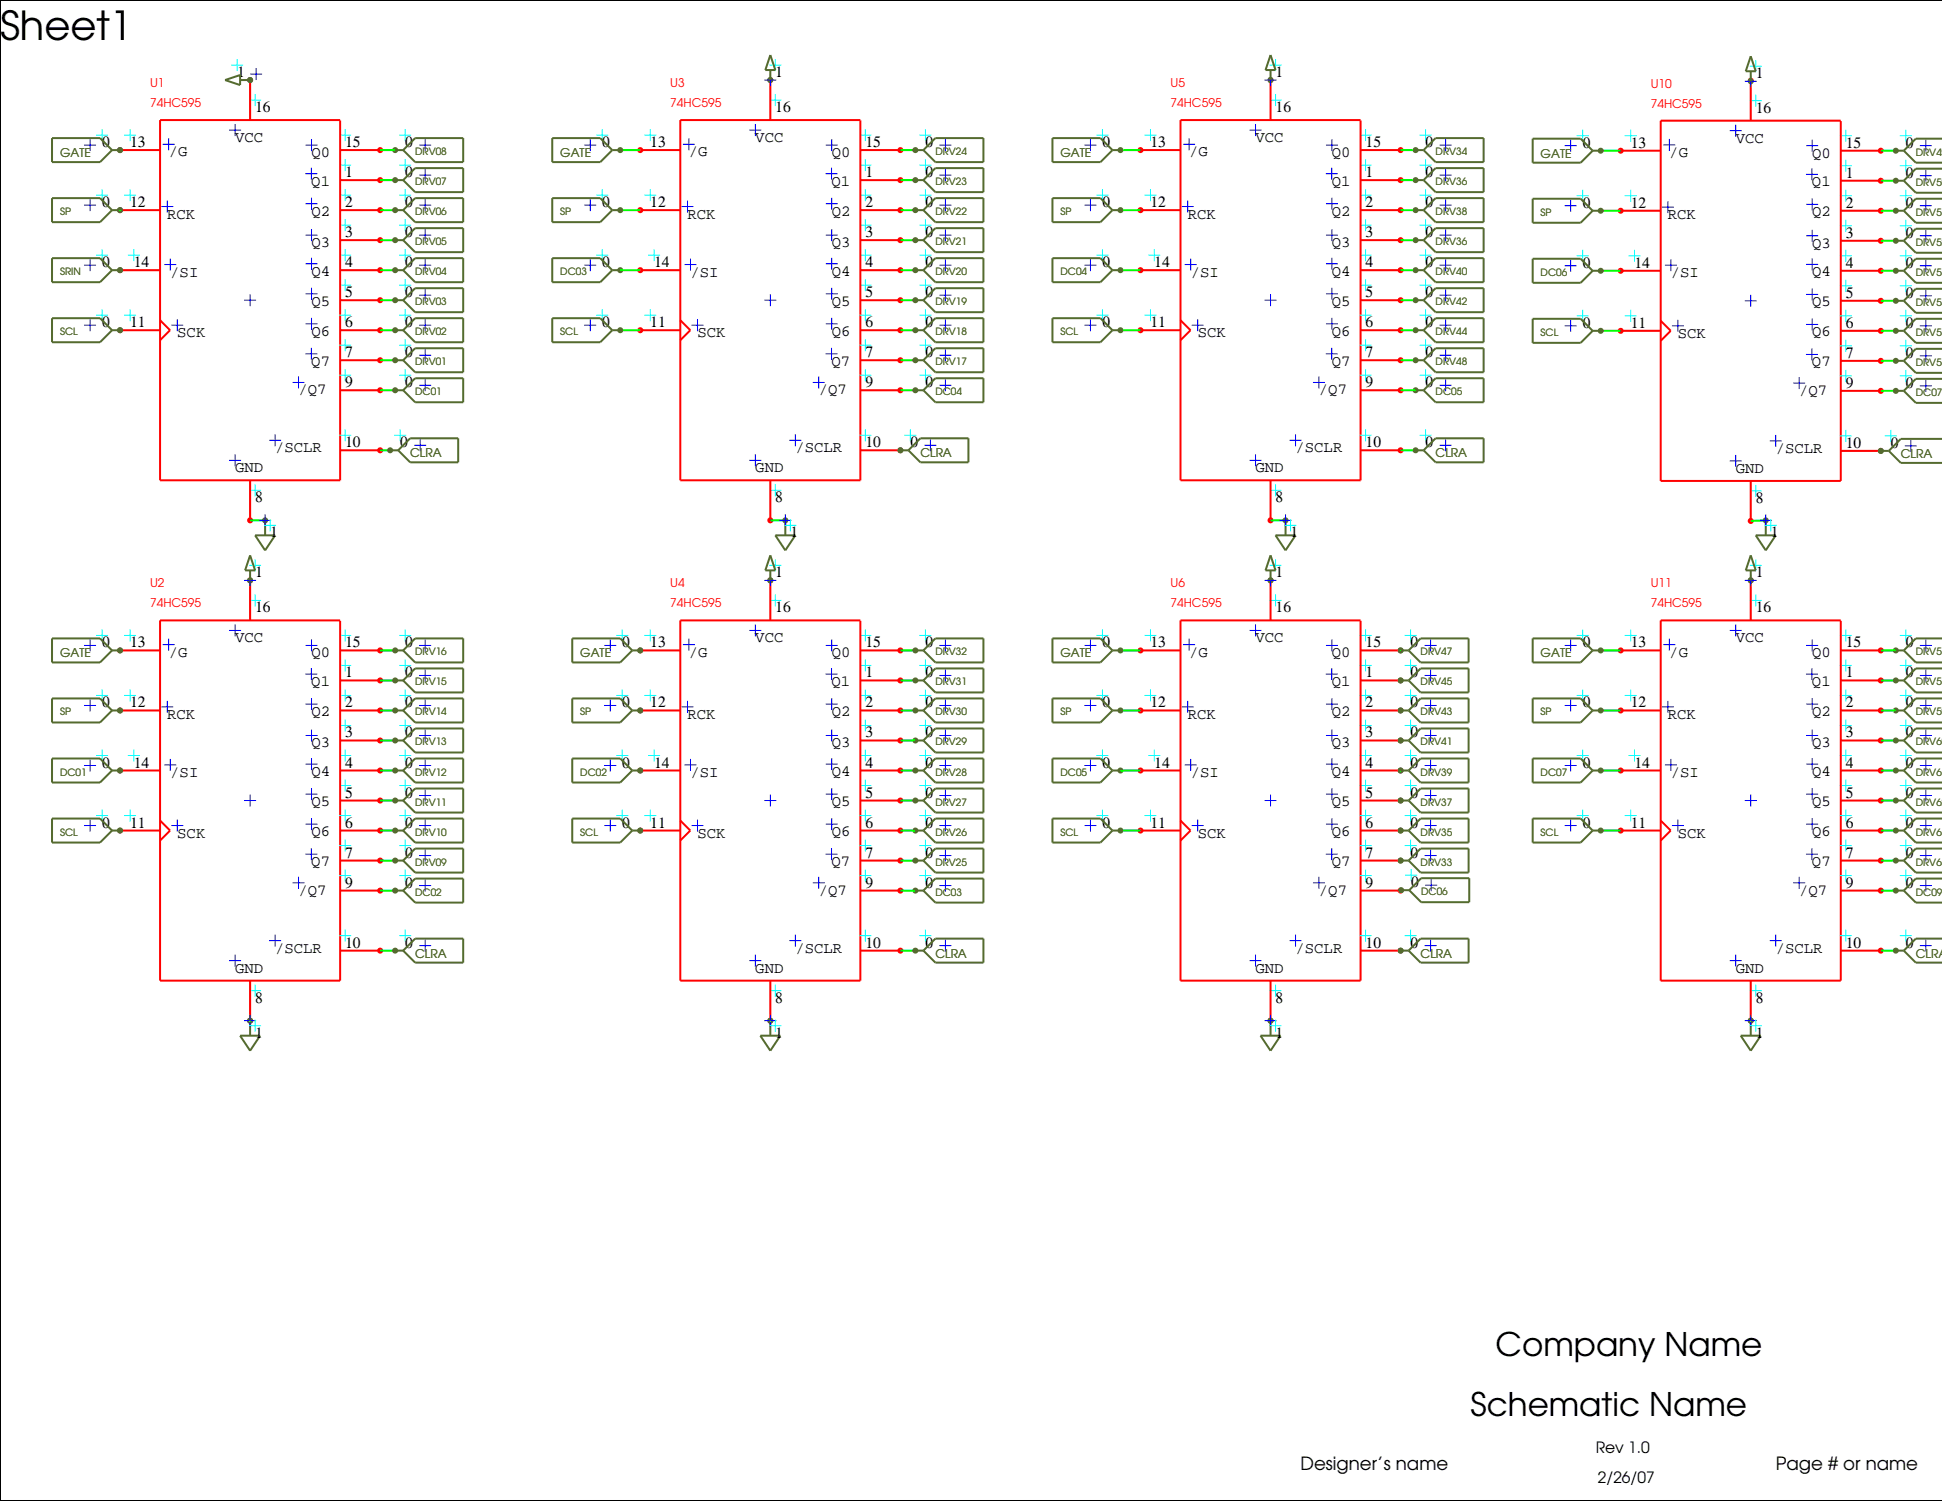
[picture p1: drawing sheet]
<svg xmlns="http://www.w3.org/2000/svg" width="279mm" height="216mm" viewBox="0 0 279 216" stroke-linecap="round" stroke-linejoin="round" font-family="sans-serif">
<defs><g id="words">
<text font-size="5.8" x="0" y="5.8">Sheet1</text>
<g font-size="4.7">
<text x="215.2" y="195">Company Name</text>
<text x="211.6" y="203.7">Schematic Name</text>
</g>
<g font-size="2.6">
<text x="187.1" y="211.4">Designer’s name</text>
<text x="255.5" y="211.4">Page # or name</text>
</g>
<g font-size="2.2">
<text x="34.1" y="11.1">1</text>
<text x="111.5" y="11.1">1</text>
<text x="183.5" y="11.1">1</text>
<text x="252.6" y="11.3">1</text>
<text x="36.7" y="16.1">16</text>
<text x="111.5" y="16.1">16</text>
<text x="183.5" y="16.1">16</text>
<text x="252.6" y="16.2">16</text>
<text x="14.7" y="21.2">0</text>
<text x="18.7" y="21.2">13</text>
<text x="24.3" y="22.5">/G</text>
<text x="33.8" y="20.4">VCC</text>
<text x="44.8" y="22.6">Q0</text>
<text x="49.7" y="21.2">15</text>
<text x="58.3" y="21.2">0</text>
<text x="86.6" y="21.2">0</text>
<text x="93.6" y="21.2">13</text>
<text x="99.1" y="22.5">/G</text>
<text x="108.7" y="20.4">VCC</text>
<text x="119.7" y="22.6">Q0</text>
<text x="124.5" y="21.2">15</text>
<text x="133.1" y="21.2">0</text>
<text x="158.6" y="21.2">0</text>
<text x="165.5" y="21.2">13</text>
<text x="171.1" y="22.5">/G</text>
<text x="180.6" y="20.4">VCC</text>
<text x="191.6" y="22.6">Q0</text>
<text x="196.5" y="21.2">15</text>
<text x="205.1" y="21.2">0</text>
<text x="227.7" y="21.2">0</text>
<text x="234.6" y="21.2">13</text>
<text x="240.2" y="22.6">/G</text>
<text x="249.7" y="20.5">VCC</text>
<text x="260.7" y="22.7">Q0</text>
<text x="265.6" y="21.2">15</text>
<text x="274.2" y="21.2">0</text>
<text x="14.7" y="29.8">0</text>
<text x="18.7" y="29.8">12</text>
<text x="44.8" y="26.7">Q1</text>
<text x="49.7" y="29.8">2</text>
<text x="49.7" y="25.5">1</text>
<text x="58.3" y="29.8">0</text>
<text x="58.3" y="25.5">0</text>
<text x="86.6" y="29.8">0</text>
<text x="93.6" y="29.8">12</text>
<text x="119.6" y="26.7">Q1</text>
<text x="124.5" y="29.8">2</text>
<text x="124.5" y="25.5">1</text>
<text x="133.1" y="29.8">0</text>
<text x="133.1" y="25.5">0</text>
<text x="158.6" y="29.8">0</text>
<text x="165.5" y="29.8">12</text>
<text x="191.6" y="26.7">Q1</text>
<text x="196.5" y="29.8">2</text>
<text x="196.5" y="25.5">1</text>
<text x="205.1" y="25.5">0</text>
<text x="205.1" y="29.8">0</text>
<text x="227.7" y="29.9">0</text>
<text x="234.6" y="29.9">12</text>
<text x="260.7" y="26.8">Q1</text>
<text x="265.6" y="29.9">2</text>
<text x="265.6" y="25.6">1</text>
<text x="274.2" y="29.9">0</text>
<text x="274.2" y="25.6">0</text>
<text x="24.1" y="31.4">RCK</text>
<text x="44.8" y="31">Q2</text>
<text x="44.8" y="35.6">Q3</text>
<text x="49.7" y="34.1">3</text>
<text x="58.3" y="34.1">0</text>
<text x="98.9" y="31.4">RCK</text>
<text x="119.7" y="31">Q2</text>
<text x="119.7" y="35.6">Q3</text>
<text x="124.5" y="34.1">3</text>
<text x="133.1" y="34.1">0</text>
<text x="170.9" y="31.4">RCK</text>
<text x="191.6" y="31">Q2</text>
<text x="191.6" y="35.6">Q3</text>
<text x="196.5" y="34.1">3</text>
<text x="205.1" y="34.1">0</text>
<text x="240" y="31.5">RCK</text>
<text x="260.7" y="31.1">Q2</text>
<text x="260.7" y="35.6">Q3</text>
<text x="265.6" y="34.2">3</text>
<text x="274.2" y="34.2">0</text>
<text x="14.7" y="38.4">0</text>
<text x="19.3" y="38.4">14</text>
<text x="24.5" y="39.8">/SI</text>
<text x="44.8" y="39.7">Q4</text>
<text x="49.7" y="38.4">4</text>
<text x="58.3" y="38.4">0</text>
<text x="86.6" y="38.4">0</text>
<text x="94.1" y="38.4">14</text>
<text x="99.3" y="39.8">/SI</text>
<text x="119.7" y="39.7">Q4</text>
<text x="124.5" y="38.4">4</text>
<text x="133.1" y="38.4">0</text>
<text x="158.6" y="38.4">0</text>
<text x="166.1" y="38.4">14</text>
<text x="171.3" y="39.8">/SI</text>
<text x="191.6" y="39.7">Q4</text>
<text x="196.5" y="38.4">4</text>
<text x="205.1" y="38.4">0</text>
<text x="227.7" y="38.5">0</text>
<text x="235.2" y="38.5">14</text>
<text x="240.4" y="39.9">/SI</text>
<text x="260.7" y="39.8">Q4</text>
<text x="265.6" y="38.5">4</text>
<text x="274.2" y="38.5">0</text>
<text x="14.7" y="47.1">0</text>
<text x="18.7" y="47.1">11</text>
<text x="44.8" y="44">Q5</text>
<text x="49.7" y="42.7">5</text>
<text x="49.7" y="47.1">6</text>
<text x="58.3" y="47.1">0</text>
<text x="58.3" y="42.7">0</text>
<text x="86.6" y="47.1">0</text>
<text x="93.6" y="47.1">11</text>
<text x="119.7" y="44">Q5</text>
<text x="124.5" y="42.7">5</text>
<text x="124.5" y="47.1">6</text>
<text x="133.1" y="47.1">0</text>
<text x="133.1" y="42.7">0</text>
<text x="158.6" y="47.1">0</text>
<text x="165.5" y="47.1">11</text>
<text x="191.6" y="44">Q5</text>
<text x="196.5" y="42.7">5</text>
<text x="196.5" y="47.1">6</text>
<text x="205.1" y="47.1">0</text>
<text x="205.1" y="42.7">0</text>
<text x="227.7" y="47.2">0</text>
<text x="234.6" y="47.2">11</text>
<text x="260.7" y="44.1">Q5</text>
<text x="265.6" y="42.8">5</text>
<text x="265.6" y="47.2">6</text>
<text x="274.2" y="47.2">0</text>
<text x="274.2" y="42.8">0</text>
<text x="25.5" y="48.5">SCK</text>
<text x="44.8" y="52.6">Q7</text>
<text x="44.8" y="48.3">Q6</text>
<text x="49.7" y="51.4">7</text>
<text x="58.3" y="51.4">0</text>
<text x="100.4" y="48.5">SCK</text>
<text x="119.6" y="52.6">Q7</text>
<text x="119.7" y="48.3">Q6</text>
<text x="124.5" y="51.4">7</text>
<text x="133.1" y="51.4">0</text>
<text x="172.3" y="48.5">SCK</text>
<text x="191.6" y="52.6">Q7</text>
<text x="191.6" y="48.3">Q6</text>
<text x="196.5" y="51.4">7</text>
<text x="205.1" y="51.4">0</text>
<text x="241.4" y="48.6">SCK</text>
<text x="260.7" y="52.7">Q7</text>
<text x="260.7" y="48.4">Q6</text>
<text x="265.6" y="51.5">7</text>
<text x="274.2" y="51.5">0</text>
<text x="42.9" y="56.7">/Q7</text>
<text x="49.7" y="55.7">9</text>
<text x="58.3" y="55.7">0</text>
<text x="117.8" y="56.7">/Q7</text>
<text x="124.5" y="55.7">9</text>
<text x="133.1" y="55.7">0</text>
<text x="189.8" y="56.7">/Q7</text>
<text x="196.5" y="55.7">9</text>
<text x="205.1" y="55.7">0</text>
<text x="258.8" y="56.8">/Q7</text>
<text x="265.6" y="55.8">9</text>
<text x="274.2" y="55.8">0</text>
<text x="39.6" y="65.1">/SCLR</text>
<text x="49.7" y="64.3">10</text>
<text x="57.6" y="64.3">0</text>
<text x="114.4" y="65.1">/SCLR</text>
<text x="124.5" y="64.3">10</text>
<text x="131" y="64.3">0</text>
<text x="186.4" y="65.1">/SCLR</text>
<text x="196.5" y="64.3">10</text>
<text x="205.1" y="64.3">0</text>
<text x="255.5" y="65.1">/SCLR</text>
<text x="265.6" y="64.4">10</text>
<text x="272" y="64.4">0</text>
<text x="33.8" y="67.9">GND</text>
<text x="108.7" y="67.9">GND</text>
<text x="180.6" y="67.9">GND</text>
<text x="249.7" y="68">GND</text>
<text x="36.7" y="72.3">8</text>
<text x="38.9" y="77.3">1</text>
<text x="111.5" y="72.3">8</text>
<text x="113.7" y="77.3">1</text>
<text x="183.5" y="72.3">8</text>
<text x="185.7" y="77.3">1</text>
<text x="252.6" y="72.3">8</text>
<text x="254.8" y="77.3">1</text>
<text x="36.7" y="83">1</text>
<text x="111.5" y="83">1</text>
<text x="183.5" y="83">1</text>
<text x="252.6" y="83">1</text>
<text x="36.7" y="88.1">16</text>
<text x="111.5" y="88.1">16</text>
<text x="183.5" y="88.1">16</text>
<text x="252.6" y="88.1">16</text>
<text x="14.7" y="93.1">0</text>
<text x="18.7" y="93.1">13</text>
<text x="24.3" y="94.4">/G</text>
<text x="33.8" y="92.4">VCC</text>
<text x="44.8" y="94.6">Q0</text>
<text x="49.7" y="93.1">15</text>
<text x="58.3" y="93.1">0</text>
<text x="89.5" y="93.1">0</text>
<text x="93.6" y="93.1">13</text>
<text x="99.1" y="94.4">/G</text>
<text x="108.7" y="92.4">VCC</text>
<text x="119.7" y="94.6">Q0</text>
<text x="124.5" y="93.1">15</text>
<text x="133.1" y="93.1">0</text>
<text x="158.6" y="93.1">0</text>
<text x="165.5" y="93.1">13</text>
<text x="171.1" y="94.4">/G</text>
<text x="180.6" y="92.4">VCC</text>
<text x="191.6" y="94.6">Q0</text>
<text x="196.5" y="93.1">15</text>
<text x="202.9" y="93.1">0</text>
<text x="227.7" y="93.1">0</text>
<text x="234.6" y="93.1">13</text>
<text x="240.2" y="94.4">/G</text>
<text x="249.7" y="92.4">VCC</text>
<text x="260.7" y="94.6">Q0</text>
<text x="265.6" y="93.1">15</text>
<text x="274.2" y="93.1">0</text>
<text x="14.7" y="101.8">0</text>
<text x="18.7" y="101.8">12</text>
<text x="44.8" y="98.7">Q1</text>
<text x="49.7" y="101.8">2</text>
<text x="49.7" y="97.4">1</text>
<text x="58.3" y="101.8">0</text>
<text x="58.3" y="97.4">0</text>
<text x="89.5" y="101.8">0</text>
<text x="93.6" y="101.8">12</text>
<text x="119.6" y="98.7">Q1</text>
<text x="124.5" y="101.8">2</text>
<text x="124.5" y="97.4">1</text>
<text x="133.1" y="101.8">0</text>
<text x="133.1" y="97.4">0</text>
<text x="158.6" y="101.8">0</text>
<text x="165.5" y="101.8">12</text>
<text x="191.6" y="98.7">Q1</text>
<text x="196.5" y="101.8">2</text>
<text x="196.5" y="97.4">1</text>
<text x="202.9" y="101.8">0</text>
<text x="202.9" y="97.4">0</text>
<text x="227.7" y="101.8">0</text>
<text x="234.6" y="101.8">12</text>
<text x="260.7" y="98.7">Q1</text>
<text x="265.6" y="101.8">2</text>
<text x="265.6" y="97.4">1</text>
<text x="274.2" y="97.4">0</text>
<text x="274.2" y="101.8">0</text>
<text x="24.1" y="103.4">RCK</text>
<text x="44.8" y="103">Q2</text>
<text x="44.8" y="107.5">Q3</text>
<text x="49.7" y="106.1">3</text>
<text x="58.3" y="106.1">0</text>
<text x="98.9" y="103.4">RCK</text>
<text x="119.7" y="103">Q2</text>
<text x="119.7" y="107.5">Q3</text>
<text x="124.5" y="106.1">3</text>
<text x="133.1" y="106.1">0</text>
<text x="170.9" y="103.4">RCK</text>
<text x="191.6" y="103">Q2</text>
<text x="191.6" y="107.5">Q3</text>
<text x="196.5" y="106.1">3</text>
<text x="202.9" y="106.1">0</text>
<text x="240" y="103.4">RCK</text>
<text x="260.7" y="103">Q2</text>
<text x="260.7" y="107.5">Q3</text>
<text x="265.6" y="106.1">3</text>
<text x="274.2" y="106.1">0</text>
<text x="14.7" y="110.4">0</text>
<text x="19.3" y="110.4">14</text>
<text x="24.5" y="111.7">/SI</text>
<text x="44.8" y="111.6">Q4</text>
<text x="49.7" y="110.4">4</text>
<text x="58.3" y="110.4">0</text>
<text x="89.5" y="110.4">0</text>
<text x="94.1" y="110.4">14</text>
<text x="99.3" y="111.7">/SI</text>
<text x="119.7" y="111.6">Q4</text>
<text x="124.5" y="110.4">4</text>
<text x="133.1" y="110.4">0</text>
<text x="158.6" y="110.4">0</text>
<text x="166.1" y="110.4">14</text>
<text x="171.3" y="111.7">/SI</text>
<text x="191.6" y="111.6">Q4</text>
<text x="196.5" y="110.4">4</text>
<text x="202.9" y="110.4">0</text>
<text x="227.7" y="110.4">0</text>
<text x="235.2" y="110.4">14</text>
<text x="240.4" y="111.7">/SI</text>
<text x="260.7" y="111.6">Q4</text>
<text x="265.6" y="110.4">4</text>
<text x="274.2" y="110.4">0</text>
<text x="14.7" y="119">0</text>
<text x="18.7" y="119">11</text>
<text x="44.8" y="116">Q5</text>
<text x="49.7" y="114.7">5</text>
<text x="49.7" y="119">6</text>
<text x="58.3" y="114.7">0</text>
<text x="58.3" y="119">0</text>
<text x="89.5" y="119">0</text>
<text x="93.6" y="119">11</text>
<text x="119.7" y="116">Q5</text>
<text x="124.5" y="114.7">5</text>
<text x="124.5" y="119">6</text>
<text x="133.1" y="119">0</text>
<text x="133.1" y="114.7">0</text>
<text x="158.6" y="119">0</text>
<text x="165.5" y="119">11</text>
<text x="191.6" y="116">Q5</text>
<text x="196.5" y="114.7">5</text>
<text x="196.5" y="119">6</text>
<text x="202.9" y="119">0</text>
<text x="202.9" y="114.7">0</text>
<text x="227.7" y="119">0</text>
<text x="234.6" y="119">11</text>
<text x="260.7" y="116">Q5</text>
<text x="265.6" y="114.7">5</text>
<text x="265.6" y="119">6</text>
<text x="274.2" y="119">0</text>
<text x="274.2" y="114.7">0</text>
<text x="25.5" y="120.5">SCK</text>
<text x="44.8" y="124.6">Q7</text>
<text x="44.8" y="120.3">Q6</text>
<text x="49.7" y="123.4">7</text>
<text x="58.3" y="123.4">0</text>
<text x="100.4" y="120.5">SCK</text>
<text x="119.6" y="124.6">Q7</text>
<text x="119.7" y="120.3">Q6</text>
<text x="124.5" y="123.4">7</text>
<text x="133.1" y="123.4">0</text>
<text x="172.3" y="120.5">SCK</text>
<text x="191.6" y="124.6">Q7</text>
<text x="191.6" y="120.3">Q6</text>
<text x="196.5" y="123.4">7</text>
<text x="202.9" y="123.4">0</text>
<text x="241.4" y="120.5">SCK</text>
<text x="260.7" y="124.6">Q7</text>
<text x="260.7" y="120.3">Q6</text>
<text x="265.6" y="123.4">7</text>
<text x="274.2" y="123.4">0</text>
<text x="42.9" y="128.7">/Q7</text>
<text x="49.7" y="127.7">9</text>
<text x="58.3" y="127.7">0</text>
<text x="117.8" y="128.7">/Q7</text>
<text x="124.5" y="127.7">9</text>
<text x="133.1" y="127.7">0</text>
<text x="189.8" y="128.7">/Q7</text>
<text x="196.5" y="127.7">9</text>
<text x="203" y="127.6">0</text>
<text x="258.8" y="128.7">/Q7</text>
<text x="265.6" y="127.7">9</text>
<text x="274.2" y="127.7">0</text>
<text x="39.6" y="137">/SCLR</text>
<text x="49.7" y="136.3">10</text>
<text x="58.3" y="136.3">0</text>
<text x="114.4" y="137">/SCLR</text>
<text x="124.5" y="136.3">10</text>
<text x="133.1" y="136.3">0</text>
<text x="186.4" y="137">/SCLR</text>
<text x="196.5" y="136.3">10</text>
<text x="202.9" y="136.3">0</text>
<text x="255.5" y="137">/SCLR</text>
<text x="265.6" y="136.3">10</text>
<text x="274.2" y="136.3">0</text>
<text x="33.8" y="139.9">GND</text>
<text x="108.7" y="139.9">GND</text>
<text x="180.6" y="139.9">GND</text>
<text x="249.7" y="139.9">GND</text>
<text x="36.7" y="144.2">8</text>
<text x="36.7" y="149.3">1</text>
<text x="111.5" y="144.2">8</text>
<text x="111.5" y="149.3">1</text>
<text x="183.5" y="144.2">8</text>
<text x="183.5" y="149.3">1</text>
<text x="252.6" y="144.2">8</text>
<text x="252.6" y="149.3">1</text>
<text x="229.6" y="209">Rev 1.0</text>
<text x="229.9" y="213.3">2/26/07</text>
</g>
<g font-size="1.7" fill="#f00">
<text x="21.6" y="15.4">74HC595</text>
<text x="21.6" y="12.5">U1</text>
<text x="96.4" y="15.4">74HC595</text>
<text x="96.4" y="12.5">U3</text>
<text x="168.4" y="15.4">74HC595</text>
<text x="168.4" y="12.5">U5</text>
<text x="237.5" y="15.5">74HC595</text>
<text x="237.5" y="12.6">U10</text>
<text x="21.6" y="87.4">74HC595</text>
<text x="21.6" y="84.5">U2</text>
<text x="96.4" y="87.4">74HC595</text>
<text x="96.4" y="84.5">U4</text>
<text x="168.4" y="87.4">74HC595</text>
<text x="168.4" y="84.5">U6</text>
<text x="237.5" y="87.4">74HC595</text>
<text x="237.5" y="84.5">U11</text>
</g>
<g font-size="1.7" fill="#556b2f">
<text x="8.6" y="22.6">GATE</text>
<text x="80.6" y="22.6">GATE</text>
<text x="152.6" y="22.6">GATE</text>
<text x="221.7" y="22.7">GATE</text>
<text x="59" y="65.8">CLRA</text>
<text x="132.4" y="65.8">CLRA</text>
<text x="206.5" y="65.8">CLRA</text>
<text x="273.5" y="65.9">CLRA</text>
<text x="8.6" y="94.6">GATE</text>
<text x="83.5" y="94.6">GATE</text>
<text x="152.6" y="94.6">GATE</text>
<text x="221.7" y="94.6">GATE</text>
<text x="59.7" y="137.7">CLRA</text>
<text x="134.6" y="137.7">CLRA</text>
<text x="204.4" y="137.7">CLRA</text>
<text x="275.6" y="137.7">CLRA</text>
</g>
<g font-size="1.4" fill="#556b2f">
<text x="59.7" y="22.3">DRV08</text>
<text x="134.6" y="22.3">DRV24</text>
<text x="206.5" y="22.3">DRV34</text>
<text x="275.6" y="22.4">DRV49</text>
<text x="59.7" y="26.6">DRV07</text>
<text x="134.6" y="26.6">DRV23</text>
<text x="206.5" y="26.6">DRV36</text>
<text x="275.6" y="26.7">DRV50</text>
<text x="8.6" y="30.9">SP</text>
<text x="59.7" y="30.9">DRV06</text>
<text x="59.7" y="35.3">DRV05</text>
<text x="80.6" y="30.9">SP</text>
<text x="134.6" y="30.9">DRV22</text>
<text x="134.6" y="35.3">DRV21</text>
<text x="152.6" y="30.9">SP</text>
<text x="206.5" y="35.3">DRV36</text>
<text x="206.5" y="30.9">DRV38</text>
<text x="221.7" y="31">SP</text>
<text x="275.6" y="31">DRV51</text>
<text x="275.6" y="35.4">DRV52</text>
<text x="8.6" y="39.6">SRIN</text>
<text x="59.7" y="39.6">DRV04</text>
<text x="80.6" y="39.6">DC03</text>
<text x="134.6" y="39.6">DRV20</text>
<text x="152.6" y="39.6">DC04</text>
<text x="206.5" y="39.6">DRV40</text>
<text x="221.7" y="39.7">DC06</text>
<text x="275.6" y="39.7">DRV53</text>
<text x="59.7" y="43.9">DRV03</text>
<text x="134.6" y="43.9">DRV19</text>
<text x="206.5" y="43.9">DRV42</text>
<text x="275.6" y="44">DRV54</text>
<text x="8.6" y="48.2">SCL</text>
<text x="59.7" y="52.5">DRV01</text>
<text x="59.7" y="48.2">DRV02</text>
<text x="80.6" y="48.2">SCL</text>
<text x="134.6" y="52.5">DRV17</text>
<text x="134.6" y="48.2">DRV18</text>
<text x="152.6" y="48.2">SCL</text>
<text x="206.5" y="52.5">DRV48</text>
<text x="206.5" y="48.2">DRV44</text>
<text x="221.7" y="48.3">SCL</text>
<text x="275.6" y="52.6">DRV56</text>
<text x="275.6" y="48.3">DRV55</text>
<text x="59.7" y="56.9">DC01</text>
<text x="134.6" y="56.9">DC04</text>
<text x="206.5" y="56.9">DC05</text>
<text x="275.6" y="56.9">DC07</text>
<text x="59.7" y="94.3">DRV16</text>
<text x="134.6" y="94.3">DRV32</text>
<text x="204.4" y="94.3">DRV47</text>
<text x="275.6" y="94.3">DRV57</text>
<text x="59.7" y="98.6">DRV15</text>
<text x="134.6" y="98.6">DRV31</text>
<text x="204.4" y="98.6">DRV45</text>
<text x="275.6" y="98.6">DRV58</text>
<text x="8.6" y="102.9">SP</text>
<text x="59.7" y="102.9">DRV14</text>
<text x="59.7" y="107.2">DRV13</text>
<text x="83.5" y="102.9">SP</text>
<text x="134.6" y="102.9">DRV30</text>
<text x="134.6" y="107.2">DRV29</text>
<text x="152.6" y="102.9">SP</text>
<text x="204.4" y="102.9">DRV43</text>
<text x="204.4" y="107.2">DRV41</text>
<text x="221.7" y="102.9">SP</text>
<text x="275.6" y="107.2">DRV60</text>
<text x="275.6" y="102.9">DRV59</text>
<text x="8.6" y="111.5">DC01</text>
<text x="59.7" y="111.5">DRV12</text>
<text x="83.5" y="111.5">DC02</text>
<text x="134.6" y="111.5">DRV28</text>
<text x="152.6" y="111.5">DC05</text>
<text x="204.4" y="111.5">DRV39</text>
<text x="221.7" y="111.5">DC07</text>
<text x="275.6" y="111.5">DRV61</text>
<text x="59.7" y="115.9">DRV11</text>
<text x="134.6" y="115.9">DRV27</text>
<text x="204.4" y="115.9">DRV37</text>
<text x="275.6" y="115.9">DRV62</text>
<text x="8.6" y="120.2">SCL</text>
<text x="59.7" y="120.2">DRV10</text>
<text x="59.7" y="124.5">DRV09</text>
<text x="83.5" y="120.2">SCL</text>
<text x="134.6" y="124.5">DRV25</text>
<text x="134.6" y="120.2">DRV26</text>
<text x="152.6" y="120.2">SCL</text>
<text x="204.4" y="124.5">DRV33</text>
<text x="204.4" y="120.2">DRV35</text>
<text x="221.7" y="120.2">SCL</text>
<text x="275.6" y="124.5">DRV64</text>
<text x="275.6" y="120.2">DRV63</text>
<text x="59.7" y="128.8">DC02</text>
<text x="134.6" y="128.8">DC03</text>
<text x="204.5" y="128.8">DC06</text>
<text x="275.6" y="128.8">DC09</text>
</g>
</g></defs>
<path d="M279.4 0h-279.4v215.9h279.4" fill="none" stroke="#000" stroke-width=".29"/>
<path d="M110 115.1h1.7M110.8 114.3v1.7" fill="none" stroke="#00f" stroke-width=".14"/>
<path d="M91.9 93.2a.43 .43 0 0 1 .6 .4l-.4 .4 .4-.4a.43 .43 0 0 1-.6 .3 .43 .43 0 0 1 0-.7z" fill="#f00"/>
<path d="M98.2 92.7h1.8M99.1 91.9v1.7" fill="none" stroke="#00f" stroke-width=".14"/>
<path d="M92.7 91.4h1.7M93.6 90.5v1.8" fill="none" stroke="#0ff" stroke-width=".14"/>
<path d="M91.9 101.8a.43 .43 0 0 1 .6 .4l-.4 .4 .4-.4a.43 .43 0 0 1-.6 .4 .43 .43 0 0 1 0-.8z" fill="#f00"/>
<path d="M98 101.7h1.8M98.9 100.8v1.7" fill="none" stroke="#00f" stroke-width=".14"/>
<path d="M93.6 99.2v1.7M92.7 100h1.7" fill="none" stroke="#0ff" stroke-width=".14"/>
<path d="M91.9 110.5a.43 .43 0 0 1 .6 .3l-.4 .5 .4-.5a.43 .43 0 0 1-.6 .4 .43 .43 0 0 1 0-.7z" fill="#f00"/>
<path d="M98.5 110h1.7M99.3 109.2v1.7" fill="none" stroke="#00f" stroke-width=".14"/>
<path d="M93.2 108.7h1.8M94.1 107.8v1.7" fill="none" stroke="#0ff" stroke-width=".14"/>
<path d="M91.9 119.1a.43 .43 0 0 1 .6 .4l-.4 .4 .4-.4a.43 .43 0 0 1-.6 .3 .43 .43 0 0 1 0-.7z" fill="#f00"/>
<path d="M99.5 118.7h1.7M100.4 117.9v1.7" fill="none" stroke="#00f" stroke-width=".14"/>
<path d="M92.7 117.3h1.7M93.6 116.4v1.8" fill="none" stroke="#0ff" stroke-width=".14"/>
<path d="M129.3 93.2a.43 .43 0 0 1 .7 .4l-.5 .4 .5-.4a.43 .43 0 0 1-.7 .3 .43 .43 0 0 1 0-.7z" fill="#f00"/>
<path d="M118.8 92.8h1.7M119.7 92v1.7" fill="none" stroke="#00f" stroke-width=".14"/>
<path d="M123.6 91.4h1.8M124.5 90.5v1.8" fill="none" stroke="#0ff" stroke-width=".14"/>
<path d="M129.3 101.8a.43 .43 0 0 1 .7 .4l-.5 .4 .5-.4a.43 .43 0 0 1-.7 .4 .43 .43 0 0 1 0-.8z" fill="#f00"/>
<path d="M118.8 101.3h1.7M119.7 100.4v1.7" fill="none" stroke="#00f" stroke-width=".14"/>
<path d="M124.5 99.2v1.7M123.6 100h1.8" fill="none" stroke="#0ff" stroke-width=".14"/>
<path d="M129.3 97.5a.43 .43 0 0 1 .7 .4l-.5 .4 .5-.4a.43 .43 0 0 1-.7 .3 .43 .43 0 0 1 0-.7z" fill="#f00"/>
<path d="M118.8 97h1.7M119.6 96.1v1.7" fill="none" stroke="#00f" stroke-width=".14"/>
<path d="M123.6 95.7h1.8M124.5 94.9v1.7" fill="none" stroke="#0ff" stroke-width=".14"/>
<path d="M129.3 106.1a.43 .43 0 0 1 .7 .4l-.5 .4 .5-.4a.43 .43 0 0 1-.7 .4 .43 .43 0 0 1 0-.8z" fill="#f00"/>
<path d="M118.8 105.8h1.7M119.7 104.9v1.8" fill="none" stroke="#00f" stroke-width=".14"/>
<path d="M123.6 104.4h1.8M124.5 103.5v1.7" fill="none" stroke="#0ff" stroke-width=".14"/>
<path d="M129.3 110.5a.43 .43 0 0 1 .7 .3l-.5 .5 .5-.5a.43 .43 0 0 1-.7 .4 .43 .43 0 0 1 0-.7z" fill="#f00"/>
<path d="M118.8 109.9h1.7M119.7 109v1.8" fill="none" stroke="#00f" stroke-width=".14"/>
<path d="M123.6 108.7h1.8M124.5 107.8v1.7" fill="none" stroke="#0ff" stroke-width=".14"/>
<path d="M129.3 114.8a.43 .43 0 0 1 .7 .3l-.5 .5 .5-.5a.43 .43 0 0 1-.7 .4 .43 .43 0 0 1 0-.7z" fill="#f00"/>
<path d="M118.8 114.2h1.7M119.7 113.4v1.7" fill="none" stroke="#00f" stroke-width=".14"/>
<path d="M123.6 113h1.8M124.5 112.1v1.8" fill="none" stroke="#0ff" stroke-width=".14"/>
<path d="M110.6 83.1a.43 .43 0 0 1 .7 .4l-.5 .4 .5-.4a.43 .43 0 0 1-.7 .4 .43 .43 0 0 1 0-.8z" fill="#f00"/>
<path d="M107.8 90.7h1.7M108.7 89.8v1.7" fill="none" stroke="#00f" stroke-width=".14"/>
<path d="M110.7 86.4h1.7M111.5 85.5v1.7" fill="none" stroke="#0ff" stroke-width=".14"/>
<path d="M92.1 93.6h5.8M123.8 93.6h5.7M123.8 89.2h-25.9v51.9M123.8 89.3v51.8M123.8 97.9h5.7M92.1 102.2h5.8M92.1 110.8h5.8M92.1 119.5h5.8M123.8 102.2h5.7M123.8 110.8h5.7M123.8 115.1h5.7M123.8 106.5h5.7" fill="none" stroke="#f00" stroke-width=".29"/>
<path d="M129.3 119.1a.43 .43 0 0 1 .7 .4l-.5 .4 .5-.4a.43 .43 0 0 1-.7 .3 .43 .43 0 0 1 0-.7z" fill="#f00"/>
<path d="M118.8 118.5h1.7M119.7 117.7v1.7" fill="none" stroke="#00f" stroke-width=".14"/>
<path d="M123.6 117.3h1.8M124.5 116.4v1.8" fill="none" stroke="#0ff" stroke-width=".14"/>
<path d="M129.3 123.4a.43 .43 0 0 1 .7 .4l-.5 .4 .5-.4a.43 .43 0 0 1-.7 .4 .43 .43 0 0 1 0-.8z" fill="#f00"/>
<path d="M118.8 122.9h1.7M119.6 122v1.7" fill="none" stroke="#00f" stroke-width=".14"/>
<path d="M123.6 121.6h1.8M124.5 120.8v1.7" fill="none" stroke="#0ff" stroke-width=".14"/>
<path d="M110.8 83.5v5.7M97.9 118l1.4 1.5-1.4 1.4M123.8 119.5h5.7M123.8 123.8h5.7" fill="none" stroke="#f00" stroke-width=".29"/>
<path d="M129.2 127.9a.43 .43 0 0 1 .5-.2 .43 .43 0 0 1 .3 .4l-.5 .4 .5-.4a.43 .43 0 0 1-.6 .4 .43 .43 0 0 1-.2-.6z" fill="#f00"/>
<path d="M116.9 127h1.8M117.8 126.1v1.7" fill="none" stroke="#00f" stroke-width=".14"/>
<path d="M123.6 125.9h1.8M124.5 125.1v1.7" fill="none" stroke="#0ff" stroke-width=".14"/>
<path d="M123.8 128.1h5.7" fill="none" stroke="#f00" stroke-width=".29"/>
<path d="M129.3 136.4a.43 .43 0 0 1 .7 .3l-.5 .5 .5-.5a.43 .43 0 0 1-.7 .4 .43 .43 0 0 1 0-.7z" fill="#f00"/>
<path d="M113.6 135.3h1.7M114.4 134.4v1.8" fill="none" stroke="#00f" stroke-width=".14"/>
<path d="M123.6 134.6h1.8M124.5 133.7v1.7" fill="none" stroke="#0ff" stroke-width=".14"/>
<path d="M123.8 136.7h5.7" fill="none" stroke="#f00" stroke-width=".29"/>
<path d="M110.6 146.4a.43 .43 0 0 1 .7 .4l-.5 .4 .5-.4a.43 .43 0 0 1-.7 .4 .43 .43 0 0 1 0-.8z" fill="#f00"/>
<path d="M251 115.1h1.7M251.9 114.3v1.7M107.8 138.2h1.7M108.7 137.3v1.7" fill="none" stroke="#00f" stroke-width=".14"/>
<path d="M110.7 142.5h1.7M111.5 141.6v1.8" fill="none" stroke="#0ff" stroke-width=".14"/>
<path d="M97.9 141.1h25.9M110.8 141.1v5.7" fill="none" stroke="#f00" stroke-width=".29"/>
<path d="M232.8 93.3a.43 .43 0 0 1 .5-.2 .43 .43 0 0 1 .3 .5l-.4 .4 .4-.4a.43 .43 0 0 1-.5 .4 .43 .43 0 0 1-.3-.7z" fill="#f00"/>
<path d="M239.3 92.7h1.7M240.2 91.9v1.7" fill="none" stroke="#00f" stroke-width=".14"/>
<path d="M233.7 91.4h1.8M234.6 90.5v1.8" fill="none" stroke="#0ff" stroke-width=".14"/>
<path d="M232.8 102a.43 .43 0 0 1 .5-.2 .43 .43 0 0 1 .3 .4l-.4 .4 .4-.4a.43 .43 0 0 1-.5 .4 .43 .43 0 0 1-.3-.6z" fill="#f00"/>
<path d="M239.1 101.7h1.7M240 100.8v1.7" fill="none" stroke="#00f" stroke-width=".14"/>
<path d="M234.6 99.2v1.7M233.7 100h1.8" fill="none" stroke="#0ff" stroke-width=".14"/>
<path d="M232.8 110.6a.43 .43 0 0 1 .5-.2 .43 .43 0 0 1 .3 .4l-.4 .5 .4-.5a.43 .43 0 0 1-.5 .4 .43 .43 0 0 1-.3-.6z" fill="#f00"/>
<path d="M239.5 110h1.8M240.4 109.2v1.7" fill="none" stroke="#00f" stroke-width=".14"/>
<path d="M234.3 108.7h1.7M235.2 107.8v1.7" fill="none" stroke="#0ff" stroke-width=".14"/>
<path d="M232.8 119.2a.43 .43 0 0 1 .5-.2 .43 .43 0 0 1 .3 .5l-.4 .4 .4-.4a.43 .43 0 0 1-.5 .4 .43 .43 0 0 1-.3-.7z" fill="#f00"/>
<path d="M240.5 118.7h1.8M241.4 117.9v1.7" fill="none" stroke="#00f" stroke-width=".14"/>
<path d="M233.7 117.3h1.8M234.6 116.4v1.8" fill="none" stroke="#0ff" stroke-width=".14"/>
<path d="M270.4 93.2a.43 .43 0 0 1 .6 .4l-.4 .4 .4-.4a.43 .43 0 0 1-.6 .3 .43 .43 0 0 1 0-.7z" fill="#f00"/>
<path d="M259.9 92.8h1.7M260.7 92v1.7" fill="none" stroke="#00f" stroke-width=".14"/>
<path d="M264.7 91.4h1.7M265.6 90.5v1.8" fill="none" stroke="#0ff" stroke-width=".14"/>
<path d="M270.4 101.8a.43 .43 0 0 1 .6 .4l-.4 .4 .4-.4a.43 .43 0 0 1-.6 .4 .43 .43 0 0 1 0-.8z" fill="#f00"/>
<path d="M259.9 101.3h1.7M260.7 100.4v1.7" fill="none" stroke="#00f" stroke-width=".14"/>
<path d="M265.6 99.2v1.7M264.7 100h1.7" fill="none" stroke="#0ff" stroke-width=".14"/>
<path d="M270.4 97.5a.43 .43 0 0 1 .6 .4l-.4 .4 .4-.4a.43 .43 0 0 1-.6 .3 .43 .43 0 0 1 0-.7z" fill="#f00"/>
<path d="M259.8 97h1.8M260.7 96.1v1.7" fill="none" stroke="#00f" stroke-width=".14"/>
<path d="M264.7 95.7h1.7M265.6 94.9v1.7" fill="none" stroke="#0ff" stroke-width=".14"/>
<path d="M270.4 106.1a.43 .43 0 0 1 .6 .4l-.4 .4 .4-.4a.43 .43 0 0 1-.6 .4 .43 .43 0 0 1 0-.8z" fill="#f00"/>
<path d="M259.9 105.8h1.7M260.7 104.9v1.8" fill="none" stroke="#00f" stroke-width=".14"/>
<path d="M264.7 104.4h1.7M265.6 103.5v1.7" fill="none" stroke="#0ff" stroke-width=".14"/>
<path d="M270.4 110.5a.43 .43 0 0 1 .6 .3l-.4 .5 .4-.5a.43 .43 0 0 1-.6 .4 .43 .43 0 0 1 0-.7z" fill="#f00"/>
<path d="M259.9 109.9h1.7M260.7 109v1.8" fill="none" stroke="#00f" stroke-width=".14"/>
<path d="M264.7 108.7h1.7M265.6 107.8v1.7" fill="none" stroke="#0ff" stroke-width=".14"/>
<path d="M270.4 114.8a.43 .43 0 0 1 .6 .3l-.4 .5 .4-.5a.43 .43 0 0 1-.6 .4 .43 .43 0 0 1 0-.7z" fill="#f00"/>
<path d="M259.9 114.2h1.7M260.7 113.4v1.7" fill="none" stroke="#00f" stroke-width=".14"/>
<path d="M264.7 113h1.7M265.6 112.1v1.8" fill="none" stroke="#0ff" stroke-width=".14"/>
<path d="M251.5 83.3a.43 .43 0 0 1 .5-.2 .43 .43 0 0 1 .3 .4l-.4 .4 .4-.4a.43 .43 0 0 1-.5 .4 .43 .43 0 0 1-.3-.6z" fill="#f00"/>
<path d="M248.9 90.7h1.7M249.7 89.8v1.7" fill="none" stroke="#00f" stroke-width=".14"/>
<path d="M251.7 86.4h1.8M252.6 85.5v1.7" fill="none" stroke="#0ff" stroke-width=".14"/>
<path d="M233.2 93.6h5.7M264.8 93.6h5.8M264.8 89.2h-25.9v51.9M264.8 89.3v51.8M264.8 97.9h5.8M233.2 102.2h5.7M233.2 110.8h5.7M233.2 119.5h5.7M264.8 102.2h5.8M264.8 110.8h5.8M264.8 115.1h5.8M264.8 106.5h5.8" fill="none" stroke="#f00" stroke-width=".29"/>
<path d="M270.4 119.1a.43 .43 0 0 1 .6 .4l-.4 .4 .4-.4a.43 .43 0 0 1-.6 .3 .43 .43 0 0 1 0-.7z" fill="#f00"/>
<path d="M259.9 118.5h1.7M260.7 117.7v1.7" fill="none" stroke="#00f" stroke-width=".14"/>
<path d="M264.7 117.3h1.7M265.6 116.4v1.8" fill="none" stroke="#0ff" stroke-width=".14"/>
<path d="M270.4 123.4a.43 .43 0 0 1 .6 .4l-.4 .4 .4-.4a.43 .43 0 0 1-.6 .4 .43 .43 0 0 1 0-.8z" fill="#f00"/>
<path d="M259.8 122.9h1.8M260.7 122v1.7" fill="none" stroke="#00f" stroke-width=".14"/>
<path d="M264.7 121.6h1.7M265.6 120.8v1.7" fill="none" stroke="#0ff" stroke-width=".14"/>
<path d="M251.9 83.5v5.7M238.9 118l1.5 1.5-1.5 1.4M264.8 119.5h5.8M264.8 123.8h5.8" fill="none" stroke="#f00" stroke-width=".29"/>
<path d="M270.4 127.7a.43 .43 0 0 1 .6 .4l-.4 .4 .4-.4a.43 .43 0 0 1-.6 .4 .43 .43 0 0 1 0-.8z" fill="#f00"/>
<path d="M258 127h1.7M258.8 126.1v1.7" fill="none" stroke="#00f" stroke-width=".14"/>
<path d="M264.7 125.9h1.7M265.6 125.1v1.7" fill="none" stroke="#0ff" stroke-width=".14"/>
<path d="M264.8 128.1h5.8" fill="none" stroke="#f00" stroke-width=".29"/>
<path d="M270.4 136.4a.43 .43 0 0 1 .6 .3l-.4 .5 .4-.5a.43 .43 0 0 1-.6 .4 .43 .43 0 0 1 0-.7z" fill="#f00"/>
<path d="M254.6 135.3h1.7M255.5 134.4v1.8" fill="none" stroke="#00f" stroke-width=".14"/>
<path d="M264.7 134.6h1.7M265.6 133.7v1.7" fill="none" stroke="#0ff" stroke-width=".14"/>
<path d="M264.8 136.7h5.8" fill="none" stroke="#f00" stroke-width=".29"/>
<path d="M251.5 146.6a.43 .43 0 0 1 .5-.2 .43 .43 0 0 1 .3 .4l-.4 .4 .4-.4a.43 .43 0 0 1-.5 .4 .43 .43 0 0 1-.3-.6z" fill="#f00"/>
<path d="M181.9 43.2h1.8M182.8 42.3v1.7M248.9 138.2h1.7M249.7 137.3v1.7" fill="none" stroke="#00f" stroke-width=".14"/>
<path d="M251.7 142.5h1.8M252.6 141.6v1.8" fill="none" stroke="#0ff" stroke-width=".14"/>
<path d="M238.9 141.1h25.9M251.9 141.1v5.7" fill="none" stroke="#f00" stroke-width=".29"/>
<path d="M163.7 21.4a.43 .43 0 0 1 .5-.2 .43 .43 0 0 1 .3 .4l-.4 .4 .4-.4a.43 .43 0 0 1-.5 .4 .43 .43 0 0 1-.3-.6z" fill="#f00"/>
<path d="M171.1 19.9v1.7M170.2 20.8h1.7" fill="none" stroke="#00f" stroke-width=".14"/>
<path d="M164.7 19.4h1.7M165.5 18.6v1.7" fill="none" stroke="#0ff" stroke-width=".14"/>
<path d="M163.9 29.9a.43 .43 0 0 1 .6 .3l-.4 .5 .4-.5a.43 .43 0 0 1-.6 .4 .43 .43 0 0 1 0-.7z" fill="#f00"/>
<path d="M170 29.7h1.7M170.9 28.8v1.8" fill="none" stroke="#00f" stroke-width=".14"/>
<path d="M164.7 28.1h1.7M165.5 27.2v1.7" fill="none" stroke="#0ff" stroke-width=".14"/>
<path d="M163.7 38.6a.43 .43 0 0 1 .5-.2 .43 .43 0 0 1 .3 .5l-.4 .4 .4-.4a.43 .43 0 0 1-.5 .4 .43 .43 0 0 1-.3-.7z" fill="#f00"/>
<path d="M170.4 38.1h1.8M171.3 37.2v1.7" fill="none" stroke="#00f" stroke-width=".14"/>
<path d="M165.2 36.7h1.7M166.1 35.8v1.8" fill="none" stroke="#0ff" stroke-width=".14"/>
<path d="M163.7 47.3a.43 .43 0 0 1 .5-.2 .43 .43 0 0 1 .3 .4l-.4 .4 .4-.4a.43 .43 0 0 1-.5 .4 .43 .43 0 0 1-.3-.6z" fill="#f00"/>
<path d="M171.5 46.8h1.7M172.3 45.9v1.7" fill="none" stroke="#00f" stroke-width=".14"/>
<path d="M164.7 45.3h1.7M165.5 44.5v1.7" fill="none" stroke="#0ff" stroke-width=".14"/>
<path d="M201.1 21.4a.43 .43 0 0 1 .5-.2 .43 .43 0 0 1 .3 .4l-.4 .4 .4-.4a.43 .43 0 0 1-.5 .4 .43 .43 0 0 1-.3-.6z" fill="#f00"/>
<path d="M190.8 20.9h1.7M191.6 20v1.7" fill="none" stroke="#00f" stroke-width=".14"/>
<path d="M195.6 19.4h1.7M196.5 18.6v1.7" fill="none" stroke="#0ff" stroke-width=".14"/>
<path d="M201.3 29.9a.43 .43 0 0 1 .6 .3l-.4 .5 .4-.5a.43 .43 0 0 1-.6 .4 .43 .43 0 0 1 0-.7z" fill="#f00"/>
<path d="M190.8 29.3h1.7M191.6 28.4v1.8" fill="none" stroke="#00f" stroke-width=".14"/>
<path d="M195.6 28.1h1.7M196.5 27.2v1.7" fill="none" stroke="#0ff" stroke-width=".14"/>
<path d="M201.1 25.7a.43 .43 0 0 1 .5-.2 .43 .43 0 0 1 .3 .4l-.4 .4 .4-.4a.43 .43 0 0 1-.5 .4 .43 .43 0 0 1-.3-.6z" fill="#f00"/>
<path d="M190.7 25h1.8M191.6 24.1v1.8" fill="none" stroke="#00f" stroke-width=".14"/>
<path d="M195.6 23.7h1.7M196.5 22.9v1.7" fill="none" stroke="#0ff" stroke-width=".14"/>
<path d="M201.1 34.3a.43 .43 0 0 1 .5-.2 .43 .43 0 0 1 .3 .4l-.4 .5 .4-.5a.43 .43 0 0 1-.5 .5 .43 .43 0 0 1-.3-.7z" fill="#f00"/>
<path d="M190.8 33.8h1.7M191.6 33v1.7" fill="none" stroke="#00f" stroke-width=".14"/>
<path d="M195.6 32.4h1.7M196.5 31.5v1.7" fill="none" stroke="#0ff" stroke-width=".14"/>
<path d="M201.1 38.6a.43 .43 0 0 1 .5-.2 .43 .43 0 0 1 .3 .5l-.4 .4 .4-.4a.43 .43 0 0 1-.5 .4 .43 .43 0 0 1-.3-.7z" fill="#f00"/>
<path d="M190.8 37.9h1.7M191.6 37.1v1.7" fill="none" stroke="#00f" stroke-width=".14"/>
<path d="M195.6 36.7h1.7M196.5 35.8v1.8" fill="none" stroke="#0ff" stroke-width=".14"/>
<path d="M201.1 43a.43 .43 0 0 1 .5-.2 .43 .43 0 0 1 .3 .4l-.4 .4 .4-.4a.43 .43 0 0 1-.5 .4 .43 .43 0 0 1-.3-.6z" fill="#f00"/>
<path d="M190.8 42.3h1.7M191.6 41.4v1.7" fill="none" stroke="#00f" stroke-width=".14"/>
<path d="M195.6 41h1.7M196.5 40.2v1.7" fill="none" stroke="#0ff" stroke-width=".14"/>
<path d="M182.4 11.3a.43 .43 0 0 1 .5-.2 .43 .43 0 0 1 .3 .4l-.4 .4 .4-.4a.43 .43 0 0 1-.5 .4 .43 .43 0 0 1-.3-.6z" fill="#f00"/>
<path d="M179.8 18.7h1.7M180.6 17.8v1.8" fill="none" stroke="#00f" stroke-width=".14"/>
<path d="M182.7 14.4h1.7M183.5 13.5v1.8" fill="none" stroke="#0ff" stroke-width=".14"/>
<path d="M195.7 17.3h-25.9v51.8M195.7 17.3v51.8M164.1 21.6h5.7M164.1 30.2h5.7M164.1 38.9h5.7M195.7 21.6h5.8M195.7 30.2h5.8M195.7 38.9h5.8M195.7 34.5h5.8M195.7 25.9h5.8M164.1 47.5h5.7M195.7 43.2h5.8" fill="none" stroke="#f00" stroke-width=".29"/>
<path d="M201.1 47.3a.43 .43 0 0 1 .5-.2 .43 .43 0 0 1 .3 .4l-.4 .4 .4-.4a.43 .43 0 0 1-.5 .4 .43 .43 0 0 1-.3-.6z" fill="#f00"/>
<path d="M190.8 46.6h1.7M191.6 45.7v1.7" fill="none" stroke="#00f" stroke-width=".14"/>
<path d="M195.6 45.3h1.7M196.5 44.5v1.7" fill="none" stroke="#0ff" stroke-width=".14"/>
<path d="M201.1 51.6a.43 .43 0 0 1 .5-.2 .43 .43 0 0 1 .3 .4l-.4 .4 .4-.4a.43 .43 0 0 1-.5 .4 .43 .43 0 0 1-.3-.6z" fill="#f00"/>
<path d="M190.7 50.9h1.8M191.6 50v1.8" fill="none" stroke="#00f" stroke-width=".14"/>
<path d="M195.6 49.7h1.7M196.5 48.8v1.7" fill="none" stroke="#0ff" stroke-width=".14"/>
<path d="M182.8 11.5v5.8M169.8 46.1l1.5 1.4-1.5 1.4M195.7 51.8h5.8M195.7 47.5h5.8" fill="none" stroke="#f00" stroke-width=".29"/>
<path d="M201.1 55.9a.43 .43 0 0 1 .5-.2 .43 .43 0 0 1 .3 .4l-.4 .5 .4-.5a.43 .43 0 0 1-.5 .5 .43 .43 0 0 1-.3-.7z" fill="#f00"/>
<path d="M188.9 55h1.7M189.8 54.1v1.8" fill="none" stroke="#00f" stroke-width=".14"/>
<path d="M195.6 54h1.7M196.5 53.1v1.7" fill="none" stroke="#0ff" stroke-width=".14"/>
<path d="M195.7 56.1h5.8" fill="none" stroke="#f00" stroke-width=".29"/>
<path d="M201.1 64.6a.43 .43 0 0 1 .5-.2 .43 .43 0 0 1 .3 .4l-.4 .4 .4-.4a.43 .43 0 0 1-.5 .4 .43 .43 0 0 1-.3-.6z" fill="#f00"/>
<path d="M185.5 63.3h1.8M186.4 62.5v1.7" fill="none" stroke="#00f" stroke-width=".14"/>
<path d="M195.6 62.6h1.7M196.5 61.7v1.8" fill="none" stroke="#0ff" stroke-width=".14"/>
<path d="M195.7 64.8h5.8" fill="none" stroke="#f00" stroke-width=".29"/>
<path d="M182.4 74.6a.43 .43 0 0 1 .5-.2 .43 .43 0 0 1 .3 .4l-.4 .5 .4-.5a.43 .43 0 0 1-.5 .5 .43 .43 0 0 1-.3-.7z" fill="#f00"/>
<path d="M251 43.3h1.7M251.9 42.4v1.7M179.8 66.2h1.7M180.6 65.3v1.8" fill="none" stroke="#00f" stroke-width=".14"/>
<path d="M182.7 70.5h1.7M183.5 69.7v1.7" fill="none" stroke="#0ff" stroke-width=".14"/>
<path d="M169.8 69.1h25.9M182.8 69.1v5.7" fill="none" stroke="#f00" stroke-width=".29"/>
<path d="M233 21.3a.43 .43 0 0 1 .6 .4l-.4 .4 .4-.4a.43 .43 0 0 1-.6 .4 .43 .43 0 0 1 0-.8z" fill="#f00"/>
<path d="M240.2 20v1.7M239.3 20.8h1.7" fill="none" stroke="#00f" stroke-width=".14"/>
<path d="M233.7 19.5h1.8M234.6 18.7v1.7" fill="none" stroke="#0ff" stroke-width=".14"/>
<path d="M233 29.9a.43 .43 0 0 1 .6 .4l-.4 .4 .4-.4a.43 .43 0 0 1-.6 .4 .43 .43 0 0 1 0-.8z" fill="#f00"/>
<path d="M239.1 29.8h1.7M240 28.9v1.8" fill="none" stroke="#00f" stroke-width=".14"/>
<path d="M233.7 28.2h1.8M234.6 27.3v1.7" fill="none" stroke="#0ff" stroke-width=".14"/>
<path d="M232.8 38.7a.43 .43 0 0 1 .5-.2 .43 .43 0 0 1 .3 .4l-.4 .5 .4-.5a.43 .43 0 0 1-.5 .5 .43 .43 0 0 1-.3-.7z" fill="#f00"/>
<path d="M239.5 38.1h1.8M240.4 37.3v1.7" fill="none" stroke="#00f" stroke-width=".14"/>
<path d="M234.3 36.8h1.7M235.2 35.9v1.8" fill="none" stroke="#0ff" stroke-width=".14"/>
<path d="M232.8 47.4a.43 .43 0 0 1 .5-.2 .43 .43 0 0 1 .3 .4l-.4 .4 .4-.4a.43 .43 0 0 1-.5 .4 .43 .43 0 0 1-.3-.6z" fill="#f00"/>
<path d="M240.5 46.9h1.8M241.4 46v1.7" fill="none" stroke="#00f" stroke-width=".14"/>
<path d="M233.7 45.4h1.8M234.6 44.6v1.7" fill="none" stroke="#0ff" stroke-width=".14"/>
<path d="M270.4 21.3a.43 .43 0 0 1 .6 .4l-.4 .4 .4-.4a.43 .43 0 0 1-.6 .4 .43 .43 0 0 1 0-.8z" fill="#f00"/>
<path d="M259.9 21h1.7M260.7 20.1v1.7" fill="none" stroke="#00f" stroke-width=".14"/>
<path d="M264.7 19.5h1.7M265.6 18.7v1.7" fill="none" stroke="#0ff" stroke-width=".14"/>
<path d="M270.4 29.9a.43 .43 0 0 1 .6 .4l-.4 .4 .4-.4a.43 .43 0 0 1-.6 .4 .43 .43 0 0 1 0-.8z" fill="#f00"/>
<path d="M259.9 29.4h1.7M260.7 28.5v1.8" fill="none" stroke="#00f" stroke-width=".14"/>
<path d="M264.7 28.2h1.7M265.6 27.3v1.7" fill="none" stroke="#0ff" stroke-width=".14"/>
<path d="M270.4 25.6a.43 .43 0 0 1 .6 .4l-.4 .4 .4-.4a.43 .43 0 0 1-.6 .4 .43 .43 0 0 1 0-.8z" fill="#f00"/>
<path d="M259.8 25.1h1.8M260.7 24.2v1.7" fill="none" stroke="#00f" stroke-width=".14"/>
<path d="M264.7 23.8h1.7M265.6 23v1.7" fill="none" stroke="#0ff" stroke-width=".14"/>
<path d="M270.4 34.3a.43 .43 0 0 1 .6 .3l-.4 .5 .4-.5a.43 .43 0 0 1-.6 .4 .43 .43 0 0 1 0-.7z" fill="#f00"/>
<path d="M259.9 33.9h1.7M260.7 33v1.8" fill="none" stroke="#00f" stroke-width=".14"/>
<path d="M264.7 32.5h1.7M265.6 31.6v1.7" fill="none" stroke="#0ff" stroke-width=".14"/>
<path d="M270.4 38.6a.43 .43 0 0 1 .6 .3l-.4 .5 .4-.5a.43 .43 0 0 1-.6 .4 .43 .43 0 0 1 0-.7z" fill="#f00"/>
<path d="M259.9 38h1.7M260.7 37.2v1.7" fill="none" stroke="#00f" stroke-width=".14"/>
<path d="M264.7 36.8h1.7M265.6 35.9v1.8" fill="none" stroke="#0ff" stroke-width=".14"/>
<path d="M270.4 42.9a.43 .43 0 0 1 .6 .4l-.4 .4 .4-.4a.43 .43 0 0 1-.6 .3 .43 .43 0 0 1 0-.7z" fill="#f00"/>
<path d="M259.9 42.3h1.7M260.7 41.5v1.7" fill="none" stroke="#00f" stroke-width=".14"/>
<path d="M264.7 41.1h1.7M265.6 40.2v1.8" fill="none" stroke="#0ff" stroke-width=".14"/>
<path d="M251.5 11.4a.43 .43 0 0 1 .5-.2 .43 .43 0 0 1 .3 .4l-.4 .4 .4-.4a.43 .43 0 0 1-.5 .4 .43 .43 0 0 1-.3-.6z" fill="#f00"/>
<path d="M248.9 18.8h1.7M249.7 17.9v1.8" fill="none" stroke="#00f" stroke-width=".14"/>
<path d="M251.7 14.5h1.8M252.6 13.6v1.7" fill="none" stroke="#0ff" stroke-width=".14"/>
<path d="M264.8 17.4h-25.9v51.8M264.8 17.4v51.8M233.2 21.7h5.7M233.2 30.3h5.7M233.2 38.9h5.7M264.8 21.7h5.8M264.8 30.3h5.8M264.8 38.9h5.8M264.8 34.6h5.8M264.8 26h5.8M233.2 47.6h5.7M264.8 43.3h5.8" fill="none" stroke="#f00" stroke-width=".29"/>
<path d="M270.4 47.2a.43 .43 0 0 1 .6 .4l-.4 .4 .4-.4a.43 .43 0 0 1-.6 .4 .43 .43 0 0 1 0-.8z" fill="#f00"/>
<path d="M259.9 46.7h1.7M260.7 45.8v1.7" fill="none" stroke="#00f" stroke-width=".14"/>
<path d="M264.7 45.4h1.7M265.6 44.6v1.7" fill="none" stroke="#0ff" stroke-width=".14"/>
<path d="M270.4 51.5a.43 .43 0 0 1 .6 .4l-.4 .4 .4-.4a.43 .43 0 0 1-.6 .4 .43 .43 0 0 1 0-.8z" fill="#f00"/>
<path d="M259.8 51h1.8M260.7 50.1v1.7" fill="none" stroke="#00f" stroke-width=".14"/>
<path d="M264.7 49.7h1.7M265.6 48.9v1.7" fill="none" stroke="#0ff" stroke-width=".14"/>
<path d="M251.9 11.6v5.8M238.9 46.1l1.5 1.5-1.5 1.4M264.8 51.9h5.8M264.8 47.6h5.8" fill="none" stroke="#f00" stroke-width=".29"/>
<path d="M270.4 55.8a.43 .43 0 0 1 .6 .4l-.4 .5 .4-.5a.43 .43 0 0 1-.6 .4 .43 .43 0 0 1 0-.8z" fill="#f00"/>
<path d="M258 55.1h1.7M258.8 54.2v1.8" fill="none" stroke="#00f" stroke-width=".14"/>
<path d="M264.7 54.1h1.7M265.6 53.2v1.7" fill="none" stroke="#0ff" stroke-width=".14"/>
<path d="M264.8 56.2h5.8" fill="none" stroke="#f00" stroke-width=".29"/>
<path d="M270.4 64.5a.43 .43 0 0 1 .6 .4l-.4 .4 .4-.4a.43 .43 0 0 1-.6 .3 .43 .43 0 0 1 0-.7z" fill="#f00"/>
<path d="M254.6 63.4h1.7M255.5 62.6v1.7" fill="none" stroke="#00f" stroke-width=".14"/>
<path d="M264.7 62.7h1.7M265.6 61.8v1.8" fill="none" stroke="#0ff" stroke-width=".14"/>
<path d="M264.8 64.9h5.8" fill="none" stroke="#f00" stroke-width=".29"/>
<path d="M251.5 74.7a.43 .43 0 0 1 .5-.2 .43 .43 0 0 1 .3 .4l-.4 .5 .4-.5a.43 .43 0 0 1-.5 .4 .43 .43 0 0 1-.3-.6z" fill="#f00"/>
<path d="M248.9 66.3h1.7M249.7 65.4v1.8M35.1 115.1h1.7M36 114.3v1.7" fill="none" stroke="#00f" stroke-width=".14"/>
<path d="M251.7 70.6h1.8M252.6 69.8v1.7" fill="none" stroke="#0ff" stroke-width=".14"/>
<path d="M238.9 69.2h25.9M251.9 69.2v5.7" fill="none" stroke="#f00" stroke-width=".29"/>
<path d="M16.9 93.3a.43 .43 0 0 1 .5-.2 .43 .43 0 0 1 .3 .5l-.4 .4 .4-.4a.43 .43 0 0 1-.5 .4 .43 .43 0 0 1-.3-.7z" fill="#f00"/>
<path d="M23.4 92.7h1.7M24.3 91.9v1.7" fill="none" stroke="#00f" stroke-width=".14"/>
<path d="M17.8 91.4h1.8M18.7 90.5v1.8" fill="none" stroke="#0ff" stroke-width=".14"/>
<path d="M16.9 102a.43 .43 0 0 1 .5-.2 .43 .43 0 0 1 .3 .4l-.4 .4 .4-.4a.43 .43 0 0 1-.5 .4 .43 .43 0 0 1-.3-.6z" fill="#f00"/>
<path d="M23.2 101.7h1.7M24.1 100.8v1.7" fill="none" stroke="#00f" stroke-width=".14"/>
<path d="M18.7 99.2v1.7M17.8 100h1.8" fill="none" stroke="#0ff" stroke-width=".14"/>
<path d="M16.9 110.6a.43 .43 0 0 1 .5-.2 .43 .43 0 0 1 .3 .4l-.4 .5 .4-.5a.43 .43 0 0 1-.5 .4 .43 .43 0 0 1-.3-.6z" fill="#f00"/>
<path d="M23.6 110h1.8M24.5 109.2v1.7" fill="none" stroke="#00f" stroke-width=".14"/>
<path d="M18.4 108.7h1.7M19.3 107.8v1.7" fill="none" stroke="#0ff" stroke-width=".14"/>
<path d="M16.9 119.2a.43 .43 0 0 1 .5-.2 .43 .43 0 0 1 .3 .5l-.4 .4 .4-.4a.43 .43 0 0 1-.5 .4 .43 .43 0 0 1-.3-.7z" fill="#f00"/>
<path d="M24.6 118.7h1.8M25.5 117.9v1.7" fill="none" stroke="#00f" stroke-width=".14"/>
<path d="M17.8 117.3h1.8M18.7 116.4v1.8" fill="none" stroke="#0ff" stroke-width=".14"/>
<path d="M54.5 93.2a.43 .43 0 0 1 .6 .4l-.4 .4 .4-.4a.43 .43 0 0 1-.6 .3 .43 .43 0 0 1 0-.7z" fill="#f00"/>
<path d="M44 92.8h1.7M44.8 92v1.7" fill="none" stroke="#00f" stroke-width=".14"/>
<path d="M48.8 91.4h1.7M49.7 90.5v1.8" fill="none" stroke="#0ff" stroke-width=".14"/>
<path d="M54.5 101.8a.43 .43 0 0 1 .6 .4l-.4 .4 .4-.4a.43 .43 0 0 1-.6 .4 .43 .43 0 0 1 0-.8z" fill="#f00"/>
<path d="M44 101.3h1.7M44.8 100.4v1.7" fill="none" stroke="#00f" stroke-width=".14"/>
<path d="M49.7 99.2v1.7M48.8 100h1.7" fill="none" stroke="#0ff" stroke-width=".14"/>
<path d="M54.5 97.5a.43 .43 0 0 1 .6 .4l-.4 .4 .4-.4a.43 .43 0 0 1-.6 .3 .43 .43 0 0 1 0-.7z" fill="#f00"/>
<path d="M43.9 97h1.8M44.8 96.1v1.7" fill="none" stroke="#00f" stroke-width=".14"/>
<path d="M48.8 95.7h1.7M49.7 94.9v1.7" fill="none" stroke="#0ff" stroke-width=".14"/>
<path d="M54.3 106.3a.43 .43 0 0 1 .5-.2 .43 .43 0 0 1 .3 .4l-.4 .4 .4-.4a.43 .43 0 0 1-.5 .4 .43 .43 0 0 1-.3-.6z" fill="#f00"/>
<path d="M44 105.8h1.7M44.8 104.9v1.8" fill="none" stroke="#00f" stroke-width=".14"/>
<path d="M48.8 104.4h1.7M49.7 103.5v1.7" fill="none" stroke="#0ff" stroke-width=".14"/>
<path d="M54.3 110.6a.43 .43 0 0 1 .5-.2 .43 .43 0 0 1 .3 .4l-.4 .5 .4-.5a.43 .43 0 0 1-.5 .4 .43 .43 0 0 1-.3-.6z" fill="#f00"/>
<path d="M44 109.9h1.7M44.8 109v1.8" fill="none" stroke="#00f" stroke-width=".14"/>
<path d="M48.8 108.7h1.7M49.7 107.8v1.7" fill="none" stroke="#0ff" stroke-width=".14"/>
<path d="M54.5 114.8a.43 .43 0 0 1 .6 .3l-.4 .5 .4-.5a.43 .43 0 0 1-.6 .4 .43 .43 0 0 1 0-.7z" fill="#f00"/>
<path d="M44 114.2h1.7M44.8 113.4v1.7" fill="none" stroke="#00f" stroke-width=".14"/>
<path d="M48.8 113h1.7M49.7 112.1v1.8" fill="none" stroke="#0ff" stroke-width=".14"/>
<path d="M35.8 83.1a.43 .43 0 0 1 .6 .4l-.4 .4 .4-.4a.43 .43 0 0 1-.6 .4 .43 .43 0 0 1 0-.8z" fill="#f00"/>
<path d="M33 90.7h1.7M33.8 89.8v1.7" fill="none" stroke="#00f" stroke-width=".14"/>
<path d="M35.8 86.4h1.8M36.7 85.5v1.7" fill="none" stroke="#0ff" stroke-width=".14"/>
<path d="M17.3 93.6h5.7M48.9 93.6h5.8M48.9 89.2h-25.9v51.9M48.9 89.3v51.8M48.9 97.9h5.8M17.3 102.2h5.7M17.3 110.8h5.7M17.3 119.5h5.7M48.9 102.2h5.8M48.9 110.8h5.8M48.9 115.1h5.8M48.9 106.5h5.8" fill="none" stroke="#f00" stroke-width=".29"/>
<path d="M54.3 119.2a.43 .43 0 0 1 .5-.2 .43 .43 0 0 1 .3 .5l-.4 .4 .4-.4a.43 .43 0 0 1-.5 .4 .43 .43 0 0 1-.3-.7z" fill="#f00"/>
<path d="M44 118.5h1.7M44.8 117.7v1.7" fill="none" stroke="#00f" stroke-width=".14"/>
<path d="M48.8 117.3h1.7M49.7 116.4v1.8" fill="none" stroke="#0ff" stroke-width=".14"/>
<path d="M54.5 123.4a.43 .43 0 0 1 .6 .4l-.4 .4 .4-.4a.43 .43 0 0 1-.6 .4 .43 .43 0 0 1 0-.8z" fill="#f00"/>
<path d="M43.9 122.9h1.8M44.8 122v1.7" fill="none" stroke="#00f" stroke-width=".14"/>
<path d="M48.8 121.6h1.7M49.7 120.8v1.7" fill="none" stroke="#0ff" stroke-width=".14"/>
<path d="M36 83.5v5.7M23 118l1.5 1.5-1.5 1.4M48.9 119.5h5.8M48.9 123.8h5.8" fill="none" stroke="#f00" stroke-width=".29"/>
<path d="M54.3 127.9a.43 .43 0 0 1 .5-.2 .43 .43 0 0 1 .3 .4l-.4 .4 .4-.4a.43 .43 0 0 1-.5 .4 .43 .43 0 0 1-.3-.6z" fill="#f00"/>
<path d="M42.1 127h1.7M42.9 126.1v1.7" fill="none" stroke="#00f" stroke-width=".14"/>
<path d="M48.8 125.9h1.7M49.7 125.1v1.7" fill="none" stroke="#0ff" stroke-width=".14"/>
<path d="M48.9 128.1h5.8" fill="none" stroke="#f00" stroke-width=".29"/>
<path d="M54.3 136.5a.43 .43 0 0 1 .5-.2 .43 .43 0 0 1 .3 .4l-.4 .5 .4-.5a.43 .43 0 0 1-.5 .5 .43 .43 0 0 1-.3-.7z" fill="#f00"/>
<path d="M38.7 135.3h1.7M39.6 134.4v1.8" fill="none" stroke="#00f" stroke-width=".14"/>
<path d="M48.8 134.6h1.7M49.7 133.7v1.7" fill="none" stroke="#0ff" stroke-width=".14"/>
<path d="M48.9 136.7h5.8" fill="none" stroke="#f00" stroke-width=".29"/>
<path d="M35.8 146.4a.43 .43 0 0 1 .6 .4l-.4 .4 .4-.4a.43 .43 0 0 1-.6 .4 .43 .43 0 0 1 0-.8z" fill="#f00"/>
<path d="M181.9 115.1h1.8M182.8 114.3v1.7M33 138.2h1.7M33.8 137.3v1.7" fill="none" stroke="#00f" stroke-width=".14"/>
<path d="M35.8 142.5h1.8M36.7 141.6v1.8" fill="none" stroke="#0ff" stroke-width=".14"/>
<path d="M23 141.1h25.9M36 141.1v5.7" fill="none" stroke="#f00" stroke-width=".29"/>
<path d="M163.7 93.3a.43 .43 0 0 1 .5-.2 .43 .43 0 0 1 .3 .5l-.4 .4 .4-.4a.43 .43 0 0 1-.5 .4 .43 .43 0 0 1-.3-.7z" fill="#f00"/>
<path d="M170.2 92.7h1.7M171.1 91.9v1.7" fill="none" stroke="#00f" stroke-width=".14"/>
<path d="M164.7 91.4h1.7M165.5 90.5v1.8" fill="none" stroke="#0ff" stroke-width=".14"/>
<path d="M163.7 102a.43 .43 0 0 1 .5-.2 .43 .43 0 0 1 .3 .4l-.4 .4 .4-.4a.43 .43 0 0 1-.5 .4 .43 .43 0 0 1-.3-.6z" fill="#f00"/>
<path d="M170 101.7h1.7M170.9 100.8v1.7" fill="none" stroke="#00f" stroke-width=".14"/>
<path d="M165.5 99.2v1.7M164.7 100h1.7" fill="none" stroke="#0ff" stroke-width=".14"/>
<path d="M163.7 110.6a.43 .43 0 0 1 .5-.2 .43 .43 0 0 1 .3 .4l-.4 .5 .4-.5a.43 .43 0 0 1-.5 .4 .43 .43 0 0 1-.3-.6z" fill="#f00"/>
<path d="M170.4 110h1.8M171.3 109.2v1.7" fill="none" stroke="#00f" stroke-width=".14"/>
<path d="M165.2 108.7h1.7M166.1 107.8v1.7" fill="none" stroke="#0ff" stroke-width=".14"/>
<path d="M163.7 119.2a.43 .43 0 0 1 .5-.2 .43 .43 0 0 1 .3 .5l-.4 .4 .4-.4a.43 .43 0 0 1-.5 .4 .43 .43 0 0 1-.3-.7z" fill="#f00"/>
<path d="M171.5 118.7h1.7M172.3 117.9v1.7" fill="none" stroke="#00f" stroke-width=".14"/>
<path d="M164.7 117.3h1.7M165.5 116.4v1.8" fill="none" stroke="#0ff" stroke-width=".14"/>
<path d="M201.1 93.3a.43 .43 0 0 1 .5-.2 .43 .43 0 0 1 .3 .5l-.4 .4 .4-.4a.43 .43 0 0 1-.5 .4 .43 .43 0 0 1-.3-.7z" fill="#f00"/>
<path d="M190.8 92.8h1.7M191.6 92v1.7" fill="none" stroke="#00f" stroke-width=".14"/>
<path d="M195.6 91.4h1.7M196.5 90.5v1.8" fill="none" stroke="#0ff" stroke-width=".14"/>
<path d="M201.1 102a.43 .43 0 0 1 .5-.2 .43 .43 0 0 1 .3 .4l-.4 .4 .4-.4a.43 .43 0 0 1-.5 .4 .43 .43 0 0 1-.3-.6z" fill="#f00"/>
<path d="M190.8 101.3h1.7M191.6 100.4v1.7" fill="none" stroke="#00f" stroke-width=".14"/>
<path d="M196.5 99.2v1.7M195.6 100h1.7" fill="none" stroke="#0ff" stroke-width=".14"/>
<path d="M201.1 97.7a.43 .43 0 0 1 .5-.2 .43 .43 0 0 1 .3 .4l-.4 .4 .4-.4a.43 .43 0 0 1-.5 .4 .43 .43 0 0 1-.3-.6z" fill="#f00"/>
<path d="M190.7 97h1.8M191.6 96.1v1.7" fill="none" stroke="#00f" stroke-width=".14"/>
<path d="M195.6 95.7h1.7M196.5 94.9v1.7" fill="none" stroke="#0ff" stroke-width=".14"/>
<path d="M201.1 106.3a.43 .43 0 0 1 .5-.2 .43 .43 0 0 1 .3 .4l-.4 .4 .4-.4a.43 .43 0 0 1-.5 .4 .43 .43 0 0 1-.3-.6z" fill="#f00"/>
<path d="M190.8 105.8h1.7M191.6 104.9v1.8" fill="none" stroke="#00f" stroke-width=".14"/>
<path d="M195.6 104.4h1.7M196.5 103.5v1.7" fill="none" stroke="#0ff" stroke-width=".14"/>
<path d="M201.1 110.6a.43 .43 0 0 1 .5-.2 .43 .43 0 0 1 .3 .4l-.4 .5 .4-.5a.43 .43 0 0 1-.5 .4 .43 .43 0 0 1-.3-.6z" fill="#f00"/>
<path d="M190.8 109.9h1.7M191.6 109v1.8" fill="none" stroke="#00f" stroke-width=".14"/>
<path d="M195.6 108.7h1.7M196.5 107.8v1.7" fill="none" stroke="#0ff" stroke-width=".14"/>
<path d="M201.1 114.9a.43 .43 0 0 1 .5-.2 .43 .43 0 0 1 .3 .4l-.4 .5 .4-.5a.43 .43 0 0 1-.5 .5 .43 .43 0 0 1-.3-.7z" fill="#f00"/>
<path d="M190.8 114.2h1.7M191.6 113.4v1.7" fill="none" stroke="#00f" stroke-width=".14"/>
<path d="M195.6 113h1.7M196.5 112.1v1.8" fill="none" stroke="#0ff" stroke-width=".14"/>
<path d="M182.4 83.3a.43 .43 0 0 1 .5-.2 .43 .43 0 0 1 .3 .4l-.4 .4 .4-.4a.43 .43 0 0 1-.5 .4 .43 .43 0 0 1-.3-.6z" fill="#f00"/>
<path d="M179.8 90.7h1.7M180.6 89.8v1.7" fill="none" stroke="#00f" stroke-width=".14"/>
<path d="M182.7 86.4h1.7M183.5 85.5v1.7" fill="none" stroke="#0ff" stroke-width=".14"/>
<path d="M164.1 93.6h5.7M195.7 93.6h5.8M195.7 89.2h-25.9v51.9M195.7 89.3v51.8M195.7 97.9h5.8M164.1 102.2h5.7M164.1 110.8h5.7M164.1 119.5h5.7M195.7 102.2h5.8M195.7 110.8h5.8M195.7 115.1h5.8M195.7 106.5h5.8" fill="none" stroke="#f00" stroke-width=".29"/>
<path d="M201.1 119.2a.43 .43 0 0 1 .5-.2 .43 .43 0 0 1 .3 .5l-.4 .4 .4-.4a.43 .43 0 0 1-.5 .4 .43 .43 0 0 1-.3-.7z" fill="#f00"/>
<path d="M190.8 118.5h1.7M191.6 117.7v1.7" fill="none" stroke="#00f" stroke-width=".14"/>
<path d="M195.6 117.3h1.7M196.5 116.4v1.8" fill="none" stroke="#0ff" stroke-width=".14"/>
<path d="M201.1 123.6a.43 .43 0 0 1 .5-.2 .43 .43 0 0 1 .3 .4l-.4 .4 .4-.4a.43 .43 0 0 1-.5 .4 .43 .43 0 0 1-.3-.6z" fill="#f00"/>
<path d="M190.7 122.9h1.8M191.6 122v1.7" fill="none" stroke="#00f" stroke-width=".14"/>
<path d="M195.6 121.6h1.7M196.5 120.8v1.7" fill="none" stroke="#0ff" stroke-width=".14"/>
<path d="M182.8 83.5v5.7M169.8 118l1.5 1.5-1.5 1.4M195.7 119.5h5.8M195.7 123.8h5.8" fill="none" stroke="#f00" stroke-width=".29"/>
<path d="M201.1 127.9a.43 .43 0 0 1 .5-.2 .43 .43 0 0 1 .3 .4l-.4 .4 .4-.4a.43 .43 0 0 1-.5 .4 .43 .43 0 0 1-.3-.6z" fill="#f00"/>
<path d="M188.9 127h1.7M189.8 126.1v1.7" fill="none" stroke="#00f" stroke-width=".14"/>
<path d="M195.6 125.9h1.7M196.5 125.1v1.7" fill="none" stroke="#0ff" stroke-width=".14"/>
<path d="M195.7 128.1h5.8" fill="none" stroke="#f00" stroke-width=".29"/>
<path d="M201.1 136.5a.43 .43 0 0 1 .5-.2 .43 .43 0 0 1 .3 .4l-.4 .5 .4-.5a.43 .43 0 0 1-.5 .5 .43 .43 0 0 1-.3-.7z" fill="#f00"/>
<path d="M185.5 135.3h1.8M186.4 134.4v1.8" fill="none" stroke="#00f" stroke-width=".14"/>
<path d="M195.6 134.6h1.7M196.5 133.7v1.7" fill="none" stroke="#0ff" stroke-width=".14"/>
<path d="M195.7 136.7h5.8" fill="none" stroke="#f00" stroke-width=".29"/>
<path d="M182.4 146.6a.43 .43 0 0 1 .5-.2 .43 .43 0 0 1 .3 .4l-.4 .4 .4-.4a.43 .43 0 0 1-.5 .4 .43 .43 0 0 1-.3-.6z" fill="#f00"/>
<path d="M110 43.2h1.7M110.8 42.3v1.7M179.8 138.2h1.7M180.6 137.3v1.7" fill="none" stroke="#00f" stroke-width=".14"/>
<path d="M182.7 142.5h1.7M183.5 141.6v1.8" fill="none" stroke="#0ff" stroke-width=".14"/>
<path d="M169.8 141.1h25.9M182.8 141.1v5.7" fill="none" stroke="#f00" stroke-width=".29"/>
<path d="M91.7 21.4a.43 .43 0 0 1 .5-.2 .43 .43 0 0 1 .3 .4l-.4 .4 .4-.4a.43 .43 0 0 1-.5 .4 .43 .43 0 0 1-.3-.6z" fill="#f00"/>
<path d="M99.1 19.9v1.7M98.2 20.8h1.8" fill="none" stroke="#00f" stroke-width=".14"/>
<path d="M92.7 19.4h1.7M93.6 18.6v1.7" fill="none" stroke="#0ff" stroke-width=".14"/>
<path d="M91.9 29.9a.43 .43 0 0 1 .6 .3l-.4 .5 .4-.5a.43 .43 0 0 1-.6 .4 .43 .43 0 0 1 0-.7z" fill="#f00"/>
<path d="M98 29.7h1.8M98.9 28.8v1.8" fill="none" stroke="#00f" stroke-width=".14"/>
<path d="M92.7 28.1h1.7M93.6 27.2v1.7" fill="none" stroke="#0ff" stroke-width=".14"/>
<path d="M91.9 38.5a.43 .43 0 0 1 .6 .4l-.4 .4 .4-.4a.43 .43 0 0 1-.6 .3 .43 .43 0 0 1 0-.7z" fill="#f00"/>
<path d="M98.5 38.1h1.7M99.3 37.2v1.7" fill="none" stroke="#00f" stroke-width=".14"/>
<path d="M93.2 36.7h1.8M94.1 35.8v1.8" fill="none" stroke="#0ff" stroke-width=".14"/>
<path d="M91.9 47.1a.43 .43 0 0 1 .6 .4l-.4 .4 .4-.4a.43 .43 0 0 1-.6 .4 .43 .43 0 0 1 0-.8z" fill="#f00"/>
<path d="M99.5 46.8h1.7M100.4 45.9v1.7" fill="none" stroke="#00f" stroke-width=".14"/>
<path d="M92.7 45.3h1.7M93.6 44.5v1.7" fill="none" stroke="#0ff" stroke-width=".14"/>
<path d="M129.2 21.4a.43 .43 0 0 1 .5-.2 .43 .43 0 0 1 .3 .4l-.5 .4 .5-.4a.43 .43 0 0 1-.6 .4 .43 .43 0 0 1-.2-.6z" fill="#f00"/>
<path d="M118.8 20.9h1.7M119.7 20v1.7" fill="none" stroke="#00f" stroke-width=".14"/>
<path d="M123.6 19.4h1.8M124.5 18.6v1.7" fill="none" stroke="#0ff" stroke-width=".14"/>
<path d="M129.3 29.9a.43 .43 0 0 1 .7 .3l-.5 .5 .5-.5a.43 .43 0 0 1-.7 .4 .43 .43 0 0 1 0-.7z" fill="#f00"/>
<path d="M118.8 29.3h1.7M119.7 28.4v1.8" fill="none" stroke="#00f" stroke-width=".14"/>
<path d="M123.6 28.1h1.8M124.5 27.2v1.7" fill="none" stroke="#0ff" stroke-width=".14"/>
<path d="M129.2 25.7a.43 .43 0 0 1 .5-.2 .43 .43 0 0 1 .3 .4l-.5 .4 .5-.4a.43 .43 0 0 1-.6 .4 .43 .43 0 0 1-.2-.6z" fill="#f00"/>
<path d="M118.8 25h1.7M119.6 24.1v1.8" fill="none" stroke="#00f" stroke-width=".14"/>
<path d="M123.6 23.7h1.8M124.5 22.9v1.7" fill="none" stroke="#0ff" stroke-width=".14"/>
<path d="M129.2 34.3a.43 .43 0 0 1 .5-.2 .43 .43 0 0 1 .3 .4l-.5 .5 .5-.5a.43 .43 0 0 1-.6 .5 .43 .43 0 0 1-.2-.7z" fill="#f00"/>
<path d="M118.8 33.8h1.7M119.7 33v1.7" fill="none" stroke="#00f" stroke-width=".14"/>
<path d="M123.6 32.4h1.8M124.5 31.5v1.7" fill="none" stroke="#0ff" stroke-width=".14"/>
<path d="M129.3 38.5a.43 .43 0 0 1 .7 .4l-.5 .4 .5-.4a.43 .43 0 0 1-.7 .3 .43 .43 0 0 1 0-.7z" fill="#f00"/>
<path d="M118.8 37.9h1.7M119.7 37.1v1.7" fill="none" stroke="#00f" stroke-width=".14"/>
<path d="M123.6 36.7h1.8M124.5 35.8v1.8" fill="none" stroke="#0ff" stroke-width=".14"/>
<path d="M129.3 42.8a.43 .43 0 0 1 .7 .4l-.5 .4 .5-.4a.43 .43 0 0 1-.7 .4 .43 .43 0 0 1 0-.8z" fill="#f00"/>
<path d="M118.8 42.3h1.7M119.7 41.4v1.7" fill="none" stroke="#00f" stroke-width=".14"/>
<path d="M123.6 41h1.8M124.5 40.2v1.7" fill="none" stroke="#0ff" stroke-width=".14"/>
<path d="M110.5 11.3a.43 .43 0 0 1 .4-.2 .43 .43 0 0 1 .4 .4l-.5 .4 .5-.4a.43 .43 0 0 1-.6 .4 .43 .43 0 0 1-.2-.6z" fill="#f00"/>
<path d="M107.8 18.7h1.7M108.7 17.8v1.8" fill="none" stroke="#00f" stroke-width=".14"/>
<path d="M110.7 14.4h1.7M111.5 13.5v1.8" fill="none" stroke="#0ff" stroke-width=".14"/>
<path d="M123.8 17.3h-25.9v51.8M123.8 17.3v51.8M92.1 21.6h5.8M92.1 30.2h5.8M92.1 38.9h5.8M123.8 21.6h5.7M123.8 30.2h5.7M123.8 38.9h5.7M123.8 34.5h5.7M123.8 25.9h5.7M92.1 47.5h5.8M123.8 43.2h5.7" fill="none" stroke="#f00" stroke-width=".29"/>
<path d="M129.3 47.1a.43 .43 0 0 1 .7 .4l-.5 .4 .5-.4a.43 .43 0 0 1-.7 .4 .43 .43 0 0 1 0-.8z" fill="#f00"/>
<path d="M118.8 46.6h1.7M119.7 45.7v1.7" fill="none" stroke="#00f" stroke-width=".14"/>
<path d="M123.6 45.3h1.8M124.5 44.5v1.7" fill="none" stroke="#0ff" stroke-width=".14"/>
<path d="M129.3 51.4a.43 .43 0 0 1 .7 .4l-.5 .4 .5-.4a.43 .43 0 0 1-.7 .4 .43 .43 0 0 1 0-.8z" fill="#f00"/>
<path d="M118.8 50.9h1.7M119.6 50v1.8" fill="none" stroke="#00f" stroke-width=".14"/>
<path d="M123.6 49.7h1.8M124.5 48.8v1.7" fill="none" stroke="#0ff" stroke-width=".14"/>
<path d="M110.8 11.5v5.8M97.9 46.1l1.4 1.4-1.4 1.4M123.8 51.8h5.7M123.8 47.5h5.7" fill="none" stroke="#f00" stroke-width=".29"/>
<path d="M129.3 55.8a.43 .43 0 0 1 .7 .3l-.5 .5 .5-.5a.43 .43 0 0 1-.7 .4 .43 .43 0 0 1 0-.7z" fill="#f00"/>
<path d="M116.9 55h1.8M117.8 54.1v1.8" fill="none" stroke="#00f" stroke-width=".14"/>
<path d="M123.6 54h1.8M124.5 53.1v1.7" fill="none" stroke="#0ff" stroke-width=".14"/>
<path d="M123.8 56.1h5.7" fill="none" stroke="#f00" stroke-width=".29"/>
<path d="M129.3 64.4a.43 .43 0 0 1 .7 .4l-.5 .4 .5-.4a.43 .43 0 0 1-.7 .3 .43 .43 0 0 1 0-.7z" fill="#f00"/>
<path d="M113.6 63.3h1.7M114.4 62.5v1.7" fill="none" stroke="#00f" stroke-width=".14"/>
<path d="M123.6 62.6h1.8M124.5 61.7v1.8" fill="none" stroke="#0ff" stroke-width=".14"/>
<path d="M123.8 64.8h5.7" fill="none" stroke="#f00" stroke-width=".29"/>
<path d="M110.6 74.5a.43 .43 0 0 1 .7 .3l-.5 .5 .5-.5a.43 .43 0 0 1-.7 .4 .43 .43 0 0 1 0-.7z" fill="#f00"/>
<path d="M35.1 43.2h1.7M36 42.3v1.7M107.8 66.2h1.7M108.7 65.3v1.8" fill="none" stroke="#00f" stroke-width=".14"/>
<path d="M110.7 70.5h1.7M111.5 69.7v1.7" fill="none" stroke="#0ff" stroke-width=".14"/>
<path d="M97.9 69.1h25.9M110.8 69.1v5.7" fill="none" stroke="#f00" stroke-width=".29"/>
<path d="M16.9 21.4a.43 .43 0 0 1 .5-.2 .43 .43 0 0 1 .3 .4l-.4 .4 .4-.4a.43 .43 0 0 1-.5 .4 .43 .43 0 0 1-.3-.6z" fill="#f00"/>
<path d="M24.3 19.9v1.7M23.4 20.8h1.7" fill="none" stroke="#00f" stroke-width=".14"/>
<path d="M17.8 19.4h1.8M18.7 18.6v1.7" fill="none" stroke="#0ff" stroke-width=".14"/>
<path d="M16.9 30a.43 .43 0 0 1 .5-.2 .43 .43 0 0 1 .3 .4l-.4 .5 .4-.5a.43 .43 0 0 1-.5 .4 .43 .43 0 0 1-.3-.6z" fill="#f00"/>
<path d="M23.2 29.7h1.7M24.1 28.8v1.8" fill="none" stroke="#00f" stroke-width=".14"/>
<path d="M17.8 28.1h1.8M18.7 27.2v1.7" fill="none" stroke="#0ff" stroke-width=".14"/>
<path d="M16.9 38.6a.43 .43 0 0 1 .5-.2 .43 .43 0 0 1 .3 .5l-.4 .4 .4-.4a.43 .43 0 0 1-.5 .4 .43 .43 0 0 1-.3-.7z" fill="#f00"/>
<path d="M23.6 38.1h1.8M24.5 37.2v1.7" fill="none" stroke="#00f" stroke-width=".14"/>
<path d="M18.4 36.7h1.7M19.3 35.8v1.8" fill="none" stroke="#0ff" stroke-width=".14"/>
<path d="M16.9 47.3a.43 .43 0 0 1 .5-.2 .43 .43 0 0 1 .3 .4l-.4 .4 .4-.4a.43 .43 0 0 1-.5 .4 .43 .43 0 0 1-.3-.6z" fill="#f00"/>
<path d="M24.6 46.8h1.8M25.5 45.9v1.7" fill="none" stroke="#00f" stroke-width=".14"/>
<path d="M17.8 45.3h1.8M18.7 44.5v1.7" fill="none" stroke="#0ff" stroke-width=".14"/>
<path d="M54.3 21.4a.43 .43 0 0 1 .5-.2 .43 .43 0 0 1 .3 .4l-.4 .4 .4-.4a.43 .43 0 0 1-.5 .4 .43 .43 0 0 1-.3-.6z" fill="#f00"/>
<path d="M44 20.9h1.7M44.8 20v1.7" fill="none" stroke="#00f" stroke-width=".14"/>
<path d="M48.8 19.4h1.7M49.7 18.6v1.7" fill="none" stroke="#0ff" stroke-width=".14"/>
<path d="M54.5 29.9a.43 .43 0 0 1 .6 .3l-.4 .5 .4-.5a.43 .43 0 0 1-.6 .4 .43 .43 0 0 1 0-.7z" fill="#f00"/>
<path d="M44 29.3h1.7M44.8 28.4v1.8" fill="none" stroke="#00f" stroke-width=".14"/>
<path d="M48.8 28.1h1.7M49.7 27.2v1.7" fill="none" stroke="#0ff" stroke-width=".14"/>
<path d="M54.3 25.7a.43 .43 0 0 1 .5-.2 .43 .43 0 0 1 .3 .4l-.4 .4 .4-.4a.43 .43 0 0 1-.5 .4 .43 .43 0 0 1-.3-.6z" fill="#f00"/>
<path d="M43.9 25h1.8M44.8 24.1v1.8" fill="none" stroke="#00f" stroke-width=".14"/>
<path d="M48.8 23.7h1.7M49.7 22.9v1.7" fill="none" stroke="#0ff" stroke-width=".14"/>
<path d="M54.3 34.3a.43 .43 0 0 1 .5-.2 .43 .43 0 0 1 .3 .4l-.4 .5 .4-.5a.43 .43 0 0 1-.5 .5 .43 .43 0 0 1-.3-.7z" fill="#f00"/>
<path d="M44 33.8h1.7M44.8 33v1.7" fill="none" stroke="#00f" stroke-width=".14"/>
<path d="M48.8 32.4h1.7M49.7 31.5v1.7" fill="none" stroke="#0ff" stroke-width=".14"/>
<path d="M54.5 38.5a.43 .43 0 0 1 .6 .4l-.4 .4 .4-.4a.43 .43 0 0 1-.6 .3 .43 .43 0 0 1 0-.7z" fill="#f00"/>
<path d="M44 37.9h1.7M44.8 37.1v1.7" fill="none" stroke="#00f" stroke-width=".14"/>
<path d="M48.8 36.7h1.7M49.7 35.8v1.8" fill="none" stroke="#0ff" stroke-width=".14"/>
<path d="M54.5 42.8a.43 .43 0 0 1 .6 .4l-.4 .4 .4-.4a.43 .43 0 0 1-.6 .4 .43 .43 0 0 1 0-.8z" fill="#f00"/>
<path d="M44 42.3h1.7M44.8 41.4v1.7" fill="none" stroke="#00f" stroke-width=".14"/>
<path d="M48.8 41h1.7M49.7 40.2v1.7" fill="none" stroke="#0ff" stroke-width=".14"/>
<path d="M35.6 11.3a.43 .43 0 0 1 .5-.2 .43 .43 0 0 1 .3 .4l-.4 .4 .4-.4a.43 .43 0 0 1-.5 .4 .43 .43 0 0 1-.3-.6z" fill="#f00"/>
<path d="M33 18.7h1.7M33.8 17.8v1.8" fill="none" stroke="#00f" stroke-width=".14"/>
<path d="M35.8 14.4h1.8M36.7 13.5v1.8" fill="none" stroke="#0ff" stroke-width=".14"/>
<path d="M48.9 17.3h-25.9v51.8M48.9 17.3v51.8M17.3 21.6h5.7M17.3 30.2h5.7M17.3 38.9h5.7M48.9 21.6h5.8M48.9 30.2h5.8M48.9 38.9h5.8M48.9 34.5h5.8M48.9 25.9h5.8M17.3 47.5h5.7M48.9 43.2h5.8" fill="none" stroke="#f00" stroke-width=".29"/>
<path d="M54.5 47.1a.43 .43 0 0 1 .6 .4l-.4 .4 .4-.4a.43 .43 0 0 1-.6 .4 .43 .43 0 0 1 0-.8z" fill="#f00"/>
<path d="M44 46.6h1.7M44.8 45.7v1.7" fill="none" stroke="#00f" stroke-width=".14"/>
<path d="M48.8 45.3h1.7M49.7 44.5v1.7" fill="none" stroke="#0ff" stroke-width=".14"/>
<path d="M54.5 51.4a.43 .43 0 0 1 .6 .4l-.4 .4 .4-.4a.43 .43 0 0 1-.6 .4 .43 .43 0 0 1 0-.8z" fill="#f00"/>
<path d="M43.9 50.9h1.8M44.8 50v1.8" fill="none" stroke="#00f" stroke-width=".14"/>
<path d="M48.8 49.7h1.7M49.7 48.8v1.7" fill="none" stroke="#0ff" stroke-width=".14"/>
<path d="M36 11.5v5.8M23 46.1l1.5 1.4-1.5 1.4M48.9 51.8h5.8M48.9 47.5h5.8" fill="none" stroke="#f00" stroke-width=".29"/>
<path d="M54.5 55.8a.43 .43 0 0 1 .6 .3l-.4 .5 .4-.5a.43 .43 0 0 1-.6 .4 .43 .43 0 0 1 0-.7z" fill="#f00"/>
<path d="M42.1 55h1.7M42.9 54.1v1.8" fill="none" stroke="#00f" stroke-width=".14"/>
<path d="M48.8 54h1.7M49.7 53.1v1.7" fill="none" stroke="#0ff" stroke-width=".14"/>
<path d="M48.9 56.1h5.8" fill="none" stroke="#f00" stroke-width=".29"/>
<path d="M54.3 64.6a.43 .43 0 0 1 .5-.2 .43 .43 0 0 1 .3 .4l-.4 .4 .4-.4a.43 .43 0 0 1-.5 .4 .43 .43 0 0 1-.3-.6z" fill="#f00"/>
<path d="M38.7 63.3h1.7M39.6 62.5v1.7" fill="none" stroke="#00f" stroke-width=".14"/>
<path d="M48.8 62.6h1.7M49.7 61.7v1.8" fill="none" stroke="#0ff" stroke-width=".14"/>
<path d="M48.9 64.8h5.8" fill="none" stroke="#f00" stroke-width=".29"/>
<path d="M35.8 74.5a.43 .43 0 0 1 .6 .3l-.4 .5 .4-.5a.43 .43 0 0 1-.6 .4 .43 .43 0 0 1 0-.7z" fill="#f00"/>
<path d="M33 66.2h1.7M33.8 65.3v1.8" fill="none" stroke="#00f" stroke-width=".14"/>
<path d="M35.8 70.5h1.8M36.7 69.7v1.7" fill="none" stroke="#0ff" stroke-width=".14"/>
<path d="M23 69.1h25.9M36 69.1v5.7" fill="none" stroke="#f00" stroke-width=".29"/>
<path d="M54.7 51.8h2.2" fill="none" stroke="#0f0" stroke-width=".29"/>
<path d="M56.5 51.6a.43 .43 0 0 1 .5-.2 .43 .43 0 0 1 .3 .4l-.4 .4 .4-.4a.43 .43 0 0 1-.6 .4 .43 .43 0 0 1-.2-.6z" fill="#556b2f"/>
<path d="M60.3 51.1h1.7M61.2 50.2v1.8" fill="none" stroke="#00f" stroke-width=".14"/>
<path d="M57.4 49.7h1.8M58.3 48.8v1.7" fill="none" stroke="#0ff" stroke-width=".14"/>
<path d="M56.9 51.8h1.1M59.7 50.1h6.9v3.4h-6.9l-1.7-1.7z" fill="none" stroke="#556b2f" stroke-width=".29"/>
<path d="M129.5 110.8h2.2" fill="none" stroke="#0f0" stroke-width=".29"/>
<path d="M131.3 110.6a.43 .43 0 0 1 .5-.2 .43 .43 0 0 1 .3 .4l-.4 .5 .4-.5a.43 .43 0 0 1-.5 .4 .43 .43 0 0 1-.3-.6z" fill="#556b2f"/>
<path d="M135.2 110.1h1.7M136 109.2v1.8" fill="none" stroke="#00f" stroke-width=".14"/>
<path d="M132.3 108.7h1.7M133.1 107.8v1.7" fill="none" stroke="#0ff" stroke-width=".14"/>
<path d="M131.7 110.8h1.2M134.6 109.1h6.9v3.5h-6.9l-1.7-1.8z" fill="none" stroke="#556b2f" stroke-width=".29"/>
<path d="M201.5 102.2h.1" fill="none" stroke="#0f0" stroke-width=".29"/>
<path d="M201.1 102a.43 .43 0 0 1 .5-.2 .43 .43 0 0 1 .3 .4l-.4 .4 .4-.4a.43 .43 0 0 1-.5 .4 .43 .43 0 0 1-.3-.6z" fill="#556b2f"/>
<path d="M205 101.5h1.7M205.8 100.6v1.7" fill="none" stroke="#00f" stroke-width=".14"/>
<path d="M202.9 99.2v1.7M202.1 100h1.7" fill="none" stroke="#0ff" stroke-width=".14"/>
<path d="M201.5 102.2h1.2M204.4 100.5h6.9v3.4h-6.9l-1.7-1.7z" fill="none" stroke="#556b2f" stroke-width=".29"/>
<path d="M54.7 64.8h1.4M129.5 64.8h.1M201.5 64.8h2.2M270.6 64.9h.1M54.7 136.7h2.2M129.5 136.7h2.2M201.5 136.7h.1M270.6 136.7h2.2" fill="none" stroke="#0f0" stroke-width=".29"/>
<path d="M272.4 136.5a.43 .43 0 0 1 .5-.2 .43 .43 0 0 1 .3 .4l-.4 .5 .4-.5a.43 .43 0 0 1-.6 .5 .43 .43 0 0 1-.2-.7z" fill="#556b2f"/>
<path d="M276.2 136h1.7M277.1 135.2v1.7" fill="none" stroke="#00f" stroke-width=".14"/>
<path d="M273.3 134.6h1.8M274.2 133.7v1.7" fill="none" stroke="#0ff" stroke-width=".14"/>
<path d="M272.8 136.7h1.1M273.9 136.7l1.7 1.8h3.8M279.4 135h-3.8l-1.7 1.7" fill="none" stroke="#556b2f" stroke-width=".29"/>
<path d="M129.3 64.4a.43 .43 0 0 1 .7 .4l-.5 .4 .5-.4a.43 .43 0 0 1-.7 .3 .43 .43 0 0 1 0-.7z" fill="#556b2f"/>
<path d="M133 64.1h1.7M133.9 63.2v1.7" fill="none" stroke="#00f" stroke-width=".14"/>
<path d="M130.1 62.6h1.7M131 61.7v1.8" fill="none" stroke="#0ff" stroke-width=".14"/>
<path d="M129.5 64.8h1.2M130.7 64.8l1.7-1.8h6.9v3.5h-6.9z" fill="none" stroke="#556b2f" stroke-width=".29"/>
<path d="M201.1 136.5a.43 .43 0 0 1 .5-.2 .43 .43 0 0 1 .3 .4l-.4 .5 .4-.5a.43 .43 0 0 1-.5 .5 .43 .43 0 0 1-.3-.7z" fill="#556b2f"/>
<path d="M205 136h1.7M205.8 135.2v1.7" fill="none" stroke="#00f" stroke-width=".14"/>
<path d="M202.1 134.6h1.7M202.9 133.7v1.7" fill="none" stroke="#0ff" stroke-width=".14"/>
<path d="M201.5 136.7h1.2M204.4 135h6.9v3.5h-6.9l-1.7-1.8z" fill="none" stroke="#556b2f" stroke-width=".29"/>
<path d="M56.6 136.4a.43 .43 0 0 1 .7 .3l-.4 .5 .4-.5a.43 .43 0 0 1-.7 .4 .43 .43 0 0 1 0-.7z" fill="#556b2f"/>
<path d="M60.3 136h1.7M61.2 135.2v1.7" fill="none" stroke="#00f" stroke-width=".14"/>
<path d="M57.4 134.6h1.8M58.3 133.7v1.7" fill="none" stroke="#0ff" stroke-width=".14"/>
<path d="M56.9 136.7h1.1M59.7 135h6.9v3.5h-6.9l-1.7-1.8z" fill="none" stroke="#556b2f" stroke-width=".29"/>
<path d="M203.3 64.6a.43 .43 0 0 1 .5-.2 .43 .43 0 0 1 .3 .4l-.4 .4 .4-.4a.43 .43 0 0 1-.5 .4 .43 .43 0 0 1-.3-.6z" fill="#556b2f"/>
<path d="M207.1 64.1h1.7M208 63.2v1.7" fill="none" stroke="#00f" stroke-width=".14"/>
<path d="M204.2 62.6h1.8M205.1 61.7v1.8" fill="none" stroke="#0ff" stroke-width=".14"/>
<path d="M203.7 64.8h1.1M206.5 63h7v3.5h-7l-1.7-1.7z" fill="none" stroke="#556b2f" stroke-width=".29"/>
<path d="M270.4 64.5a.43 .43 0 0 1 .6 .4l-.4 .4 .4-.4a.43 .43 0 0 1-.6 .3 .43 .43 0 0 1 0-.7z" fill="#556b2f"/>
<path d="M274 64.1h1.8M274.9 63.3v1.7" fill="none" stroke="#00f" stroke-width=".14"/>
<path d="M271.2 62.7h1.7M272 61.8v1.8" fill="none" stroke="#0ff" stroke-width=".14"/>
<path d="M270.6 64.9h1.1M271.7 64.9l1.8 1.7h5.9M279.4 63.1h-5.9l-1.8 1.8" fill="none" stroke="#556b2f" stroke-width=".29"/>
<path d="M131.5 136.4a.43 .43 0 0 1 .6 .3l-.4 .5 .4-.5a.43 .43 0 0 1-.6 .4 .43 .43 0 0 1 0-.7z" fill="#556b2f"/>
<path d="M135.2 136h1.7M136 135.2v1.7" fill="none" stroke="#00f" stroke-width=".14"/>
<path d="M132.3 134.6h1.7M133.1 133.7v1.7" fill="none" stroke="#0ff" stroke-width=".14"/>
<path d="M131.7 136.7h1.2M134.6 135h6.9v3.5h-6.9l-1.7-1.8z" fill="none" stroke="#556b2f" stroke-width=".29"/>
<path d="M55.8 64.6a.43 .43 0 0 1 .4-.2 .43 .43 0 0 1 .4 .4l-.5 .4 .5-.4a.43 .43 0 0 1-.6 .4 .43 .43 0 0 1-.2-.6z" fill="#556b2f"/>
<path d="M59.6 64.1h1.7M60.5 63.2v1.7" fill="none" stroke="#00f" stroke-width=".14"/>
<path d="M56.7 62.6h1.7M57.6 61.7v1.8" fill="none" stroke="#0ff" stroke-width=".14"/>
<path d="M56.1 64.8h1.2M57.3 64.8l1.7-1.8h6.9v3.5h-6.9z" fill="none" stroke="#556b2f" stroke-width=".29"/>
<path d="M270.6 56.2h2.2M230.3 110.8h2.9" fill="none" stroke="#0f0" stroke-width=".29"/>
<path d="M229.9 110.6a.43 .43 0 0 1 .5-.2 .43 .43 0 0 1 .3 .4l-.4 .5 .4-.5a.43 .43 0 0 1-.5 .4 .43 .43 0 0 1-.3-.6z" fill="#556b2f"/>
<path d="M225.1 110.1h1.7M226 109.2v1.8" fill="none" stroke="#00f" stroke-width=".14"/>
<path d="M226.8 108.7h1.8M227.7 107.8v1.7" fill="none" stroke="#0ff" stroke-width=".14"/>
<path d="M220.5 109.1h6.9l1.7 1.7-1.7 1.8h-6.9zM229.1 110.8h1.2" fill="none" stroke="#556b2f" stroke-width=".29"/>
<path d="M272.4 56a.43 .43 0 0 1 .5-.2 .43 .43 0 0 1 .3 .4l-.4 .5 .4-.5a.43 .43 0 0 1-.6 .4 .43 .43 0 0 1-.2-.6z" fill="#556b2f"/>
<path d="M276.2 55.5h1.7M277.1 54.6v1.8" fill="none" stroke="#00f" stroke-width=".14"/>
<path d="M273.3 54.1h1.8M274.2 53.2v1.7" fill="none" stroke="#0ff" stroke-width=".14"/>
<path d="M272.8 56.2h1.1M273.9 56.2l1.7 1.7h3.8M279.4 54.5h-3.8l-1.7 1.7" fill="none" stroke="#556b2f" stroke-width=".29"/>
<path d="M129.5 102.2h2.2" fill="none" stroke="#0f0" stroke-width=".29"/>
<path d="M131.5 101.8a.43 .43 0 0 1 .6 .4l-.4 .4 .4-.4a.43 .43 0 0 1-.6 .4 .43 .43 0 0 1 0-.8z" fill="#556b2f"/>
<path d="M135.2 101.5h1.7M136 100.6v1.7" fill="none" stroke="#00f" stroke-width=".14"/>
<path d="M133.1 99.2v1.7M132.3 100h1.7" fill="none" stroke="#0ff" stroke-width=".14"/>
<path d="M131.7 102.2h1.2M134.6 100.5h6.9v3.4h-6.9l-1.7-1.7z" fill="none" stroke="#556b2f" stroke-width=".29"/>
<path d="M270.6 123.8h2.2" fill="none" stroke="#0f0" stroke-width=".29"/>
<path d="M272.4 123.6a.43 .43 0 0 1 .5-.2 .43 .43 0 0 1 .3 .4l-.4 .4 .4-.4a.43 .43 0 0 1-.6 .4 .43 .43 0 0 1-.2-.6z" fill="#556b2f"/>
<path d="M276.2 123.1h1.7M277.1 122.2v1.7" fill="none" stroke="#00f" stroke-width=".14"/>
<path d="M273.3 121.6h1.8M274.2 120.8v1.7" fill="none" stroke="#0ff" stroke-width=".14"/>
<path d="M272.8 123.8h1.1M273.9 123.8l1.7 1.7h3.8M279.4 122.1h-3.8l-1.7 1.7" fill="none" stroke="#556b2f" stroke-width=".29"/>
<path d="M54.7 47.5h2.2" fill="none" stroke="#0f0" stroke-width=".29"/>
<path d="M56.5 47.3a.43 .43 0 0 1 .5-.2 .43 .43 0 0 1 .3 .4l-.4 .4 .4-.4a.43 .43 0 0 1-.6 .4 .43 .43 0 0 1-.2-.6z" fill="#556b2f"/>
<path d="M60.3 46.8h1.7M61.2 45.9v1.7" fill="none" stroke="#00f" stroke-width=".14"/>
<path d="M57.4 45.3h1.8M58.3 44.5v1.7" fill="none" stroke="#0ff" stroke-width=".14"/>
<path d="M56.9 47.5h1.1M59.7 45.8h6.9v3.4h-6.9l-1.7-1.7z" fill="none" stroke="#556b2f" stroke-width=".29"/>
<path d="M54.7 30.2h2.2" fill="none" stroke="#0f0" stroke-width=".29"/>
<path d="M56.6 29.9a.43 .43 0 0 1 .7 .3l-.4 .5 .4-.5a.43 .43 0 0 1-.7 .4 .43 .43 0 0 1 0-.7z" fill="#556b2f"/>
<path d="M60.3 29.5h1.7M61.2 28.6v1.8" fill="none" stroke="#00f" stroke-width=".14"/>
<path d="M57.4 28.1h1.8M58.3 27.2v1.7" fill="none" stroke="#0ff" stroke-width=".14"/>
<path d="M56.9 30.2h1.1M59.7 28.5h6.9v3.5h-6.9l-1.7-1.8z" fill="none" stroke="#556b2f" stroke-width=".29"/>
<path d="M201.5 123.8h.1" fill="none" stroke="#0f0" stroke-width=".29"/>
<path d="M201.1 123.6a.43 .43 0 0 1 .5-.2 .43 .43 0 0 1 .3 .4l-.4 .4 .4-.4a.43 .43 0 0 1-.5 .4 .43 .43 0 0 1-.3-.6z" fill="#556b2f"/>
<path d="M205 123.1h1.7M205.8 122.2v1.7" fill="none" stroke="#00f" stroke-width=".14"/>
<path d="M202.1 121.6h1.7M202.9 120.8v1.7" fill="none" stroke="#0ff" stroke-width=".14"/>
<path d="M201.5 123.8h1.2M202.7 123.8l1.7-1.7h6.9v3.4h-6.9z" fill="none" stroke="#556b2f" stroke-width=".29"/>
<path d="M131.3 106.3a.43 .43 0 0 1 .5-.2 .43 .43 0 0 1 .3 .4l-.4 .4 .4-.4a.43 .43 0 0 1-.5 .4 .43 .43 0 0 1-.3-.6z" fill="#556b2f"/>
<path d="M135.2 105.8h1.7M136 104.9v1.8" fill="none" stroke="#00f" stroke-width=".14"/>
<path d="M132.3 104.4h1.7M133.1 103.5v1.7" fill="none" stroke="#0ff" stroke-width=".14"/>
<path d="M131.7 106.5h1.2M134.6 104.8h6.9v3.4h-6.9l-1.7-1.7z" fill="none" stroke="#556b2f" stroke-width=".29"/>
<path d="M17.3 47.5h.1M89.2 47.5h2.9M161.2 47.5h2.9M230.3 47.6h2.9M17.3 119.5h.1M92.1 119.5h.1M129.5 106.5h2.2M161.2 119.5h2.9M230.3 119.5h2.9" fill="none" stroke="#0f0" stroke-width=".29"/>
<path d="M91.9 119.1a.43 .43 0 0 1 .6 .4l-.4 .4 .4-.4a.43 .43 0 0 1-.6 .3 .43 .43 0 0 1 0-.7z" fill="#556b2f"/>
<path d="M86.9 118.7h1.8M87.8 117.9v1.7" fill="none" stroke="#00f" stroke-width=".14"/>
<path d="M88.7 117.3h1.7M89.5 116.4v1.8" fill="none" stroke="#0ff" stroke-width=".14"/>
<path d="M82.3 117.7h6.9l1.8 1.8-1.8 1.7h-6.9zM91 119.5h1.1" fill="none" stroke="#556b2f" stroke-width=".29"/>
<path d="M89 47.1a.43 .43 0 0 1 .7 .4l-.5 .4 .5-.4a.43 .43 0 0 1-.7 .4 .43 .43 0 0 1 0-.8z" fill="#556b2f"/>
<path d="M84.1 46.8h1.7M84.9 45.9v1.7" fill="none" stroke="#00f" stroke-width=".14"/>
<path d="M85.8 45.3h1.7M86.6 44.5v1.7" fill="none" stroke="#0ff" stroke-width=".14"/>
<path d="M79.5 45.8h6.9l1.7 1.7-1.7 1.7h-6.9zM88.1 47.5h1.1" fill="none" stroke="#556b2f" stroke-width=".29"/>
<path d="M160.8 47.3a.43 .43 0 0 1 .5-.2 .43 .43 0 0 1 .3 .4l-.4 .4 .4-.4a.43 .43 0 0 1-.5 .4 .43 .43 0 0 1-.3-.6z" fill="#556b2f"/>
<path d="M156 46.8h1.8M156.9 45.9v1.7" fill="none" stroke="#00f" stroke-width=".14"/>
<path d="M157.8 45.3h1.7M158.6 44.5v1.7" fill="none" stroke="#0ff" stroke-width=".14"/>
<path d="M151.4 45.8h6.9l1.8 1.7-1.8 1.7h-6.9zM160.1 47.5h1.1" fill="none" stroke="#556b2f" stroke-width=".29"/>
<path d="M160.8 119.2a.43 .43 0 0 1 .5-.2 .43 .43 0 0 1 .3 .5l-.4 .4 .4-.4a.43 .43 0 0 1-.5 .4 .43 .43 0 0 1-.3-.7z" fill="#556b2f"/>
<path d="M156 118.7h1.8M156.9 117.9v1.7" fill="none" stroke="#00f" stroke-width=".14"/>
<path d="M157.8 117.3h1.7M158.6 116.4v1.8" fill="none" stroke="#0ff" stroke-width=".14"/>
<path d="M151.4 117.7h6.9l1.8 1.8-1.8 1.7h-6.9zM160.1 119.5h1.1" fill="none" stroke="#556b2f" stroke-width=".29"/>
<path d="M16.9 47.3a.43 .43 0 0 1 .5-.2 .43 .43 0 0 1 .3 .4l-.4 .4 .4-.4a.43 .43 0 0 1-.5 .4 .43 .43 0 0 1-.3-.6z" fill="#556b2f"/>
<path d="M12.1 46.8h1.7M13 45.9v1.7" fill="none" stroke="#00f" stroke-width=".14"/>
<path d="M13.8 45.3h1.7M14.7 44.5v1.7" fill="none" stroke="#0ff" stroke-width=".14"/>
<path d="M7.5 45.8h6.9l1.7 1.7-1.7 1.7h-6.9zM16.1 47.5h1.2" fill="none" stroke="#556b2f" stroke-width=".29"/>
<path d="M229.9 119.2a.43 .43 0 0 1 .5-.2 .43 .43 0 0 1 .3 .5l-.4 .4 .4-.4a.43 .43 0 0 1-.5 .4 .43 .43 0 0 1-.3-.7z" fill="#556b2f"/>
<path d="M225.1 118.7h1.7M226 117.9v1.7" fill="none" stroke="#00f" stroke-width=".14"/>
<path d="M226.8 117.3h1.8M227.7 116.4v1.8" fill="none" stroke="#0ff" stroke-width=".14"/>
<path d="M220.5 117.7h6.9l1.7 1.8-1.7 1.7h-6.9zM229.1 119.5h1.2" fill="none" stroke="#556b2f" stroke-width=".29"/>
<path d="M229.9 47.4a.43 .43 0 0 1 .5-.2 .43 .43 0 0 1 .3 .4l-.4 .4 .4-.4a.43 .43 0 0 1-.5 .4 .43 .43 0 0 1-.3-.6z" fill="#556b2f"/>
<path d="M225.1 46.9h1.7M226 46v1.7" fill="none" stroke="#00f" stroke-width=".14"/>
<path d="M226.8 45.4h1.8M227.7 44.6v1.7" fill="none" stroke="#0ff" stroke-width=".14"/>
<path d="M220.5 45.9h6.9l1.7 1.7-1.7 1.7h-6.9zM229.1 47.6h1.2" fill="none" stroke="#556b2f" stroke-width=".29"/>
<path d="M16.9 119.2a.43 .43 0 0 1 .5-.2 .43 .43 0 0 1 .3 .5l-.4 .4 .4-.4a.43 .43 0 0 1-.5 .4 .43 .43 0 0 1-.3-.7z" fill="#556b2f"/>
<path d="M12.1 118.7h1.7M13 117.9v1.7" fill="none" stroke="#00f" stroke-width=".14"/>
<path d="M13.8 117.3h1.7M14.7 116.4v1.8" fill="none" stroke="#0ff" stroke-width=".14"/>
<path d="M7.5 117.7h6.9l1.7 1.8-1.7 1.7h-6.9zM16.1 119.5h1.2" fill="none" stroke="#556b2f" stroke-width=".29"/>
<path d="M129.5 30.2h2.2" fill="none" stroke="#0f0" stroke-width=".29"/>
<path d="M131.5 29.9a.43 .43 0 0 1 .6 .3l-.4 .5 .4-.5a.43 .43 0 0 1-.6 .4 .43 .43 0 0 1 0-.7z" fill="#556b2f"/>
<path d="M135.2 29.5h1.7M136 28.6v1.8" fill="none" stroke="#00f" stroke-width=".14"/>
<path d="M132.3 28.1h1.7M133.1 27.2v1.7" fill="none" stroke="#0ff" stroke-width=".14"/>
<path d="M131.7 30.2h1.2M134.6 28.5h6.9v3.5h-6.9l-1.7-1.8z" fill="none" stroke="#556b2f" stroke-width=".29"/>
<path d="M270.6 119.5h2.2" fill="none" stroke="#0f0" stroke-width=".29"/>
<path d="M272.4 119.2a.43 .43 0 0 1 .5-.2 .43 .43 0 0 1 .3 .5l-.4 .4 .4-.4a.43 .43 0 0 1-.6 .4 .43 .43 0 0 1-.2-.7z" fill="#556b2f"/>
<path d="M276.2 118.7h1.7M277.1 117.9v1.7" fill="none" stroke="#00f" stroke-width=".14"/>
<path d="M273.3 117.3h1.8M274.2 116.4v1.8" fill="none" stroke="#0ff" stroke-width=".14"/>
<path d="M272.8 119.5h1.1M273.9 119.5l1.7 1.7h3.8M279.4 117.7h-3.8l-1.7 1.8M250.4 149h2.9l-1.4 2.1zM251.9 146.8v2.2" fill="none" stroke="#556b2f" stroke-width=".29"/>
<path d="M251.5 146.6a.43 .43 0 0 1 .5-.2 .43 .43 0 0 1 .3 .4l-.4 .4 .4-.4a.43 .43 0 0 1-.5 .4 .43 .43 0 0 1-.3-.6z" fill="#556b2f"/>
<path d="M251 146.8h1.7M251.9 145.9v1.8" fill="none" stroke="#00f" stroke-width=".14"/>
<path d="M251.7 147.5h1.8M252.6 146.7v1.7" fill="none" stroke="#0ff" stroke-width=".14"/>
<path d="M34.5 149h2.9l-1.4 2.1zM36 146.8v2.2" fill="none" stroke="#556b2f" stroke-width=".29"/>
<path d="M35.8 146.4a.43 .43 0 0 1 .6 .4l-.4 .4 .4-.4a.43 .43 0 0 1-.6 .4 .43 .43 0 0 1 0-.8z" fill="#556b2f"/>
<path d="M35.1 146.8h1.7M36 145.9v1.8" fill="none" stroke="#00f" stroke-width=".14"/>
<path d="M35.8 147.5h1.8M36.7 146.7v1.7" fill="none" stroke="#0ff" stroke-width=".14"/>
<path d="M109.4 149h2.9l-1.5 2.1zM110.8 146.8v2.2" fill="none" stroke="#556b2f" stroke-width=".29"/>
<path d="M110.6 146.4a.43 .43 0 0 1 .7 .4l-.5 .4 .5-.4a.43 .43 0 0 1-.7 .4 .43 .43 0 0 1 0-.8z" fill="#556b2f"/>
<path d="M110 146.8h1.7M110.8 145.9v1.8" fill="none" stroke="#00f" stroke-width=".14"/>
<path d="M110.7 147.5h1.7M111.5 146.7v1.7" fill="none" stroke="#0ff" stroke-width=".14"/>
<path d="M36 74.8h2.1M110.8 74.8h2.2M182.8 74.8h2.2M254 74.8l-2.1 .1M36 146.8h.1M110.8 146.8h.1M182.8 146.8h.1M251.9 146.8h.1" fill="none" stroke="#0f0" stroke-width=".29"/>
<path d="M111.5 77h2.9l-1.4 2.2zM113 74.8v2.2" fill="none" stroke="#556b2f" stroke-width=".29"/>
<path d="M112.8 74.5a.43 .43 0 0 1 .6 .3l-.4 .5 .4-.5a.43 .43 0 0 1-.6 .4 .43 .43 0 0 1 0-.7z" fill="#556b2f"/>
<path d="M112.1 74.8h1.8M113 74v1.7" fill="none" stroke="#00f" stroke-width=".14"/>
<path d="M112.8 75.6h1.8M113.7 74.7v1.7" fill="none" stroke="#0ff" stroke-width=".14"/>
<path d="M36.7 77h2.9l-1.5 2.2zM38.1 74.8v2.2" fill="none" stroke="#556b2f" stroke-width=".29"/>
<path d="M37.9 74.5a.43 .43 0 0 1 .7 .3l-.5 .5 .5-.5a.43 .43 0 0 1-.7 .4 .43 .43 0 0 1 0-.7z" fill="#556b2f"/>
<path d="M37.3 74.8h1.7M38.1 74v1.7" fill="none" stroke="#00f" stroke-width=".14"/>
<path d="M38 75.6h1.7M38.9 74.7v1.7" fill="none" stroke="#0ff" stroke-width=".14"/>
<path d="M252.6 77h2.9l-1.5 2.2zM254 74.8v2.2" fill="none" stroke="#556b2f" stroke-width=".29"/>
<path d="M253.7 74.6a.43 .43 0 0 1 .5-.2 .43 .43 0 0 1 .3 .4l-.5 .5 .5-.5a.43 .43 0 0 1-.6 .5 .43 .43 0 0 1-.2-.7z" fill="#556b2f"/>
<path d="M253.2 74.8h1.7M254 74v1.7" fill="none" stroke="#00f" stroke-width=".14"/>
<path d="M253.9 75.6h1.7M254.8 74.7v1.7" fill="none" stroke="#0ff" stroke-width=".14"/>
<path d="M183.5 77h2.9l-1.4 2.2zM185 74.8v2.2" fill="none" stroke="#556b2f" stroke-width=".29"/>
<path d="M184.7 74.5a.43 .43 0 0 1 .7 .3l-.4 .5 .4-.5a.43 .43 0 0 1-.7 .4 .43 .43 0 0 1 0-.7z" fill="#556b2f"/>
<path d="M184.1 74.8h1.7M185 74v1.7" fill="none" stroke="#00f" stroke-width=".14"/>
<path d="M184.8 75.6h1.7M185.7 74.7v1.7" fill="none" stroke="#0ff" stroke-width=".14"/>
<path d="M181.4 149h2.8l-1.4 2.1zM182.8 146.8v2.2" fill="none" stroke="#556b2f" stroke-width=".29"/>
<path d="M182.4 146.6a.43 .43 0 0 1 .5-.2 .43 .43 0 0 1 .3 .4l-.4 .4 .4-.4a.43 .43 0 0 1-.5 .4 .43 .43 0 0 1-.3-.6z" fill="#556b2f"/>
<path d="M181.9 146.8h1.8M182.8 145.9v1.8" fill="none" stroke="#00f" stroke-width=".14"/>
<path d="M182.7 147.5h1.7M183.5 146.7v1.7" fill="none" stroke="#0ff" stroke-width=".14"/>
<path d="M54.7 25.9h2.2" fill="none" stroke="#0f0" stroke-width=".29"/>
<path d="M56.5 25.7a.43 .43 0 0 1 .5-.2 .43 .43 0 0 1 .3 .4l-.4 .4 .4-.4a.43 .43 0 0 1-.6 .4 .43 .43 0 0 1-.2-.6z" fill="#556b2f"/>
<path d="M60.3 25.2h1.7M61.2 24.3v1.8" fill="none" stroke="#00f" stroke-width=".14"/>
<path d="M57.4 23.7h1.8M58.3 22.9v1.7" fill="none" stroke="#0ff" stroke-width=".14"/>
<path d="M56.9 25.9h1.1M58 25.9l1.7-1.7h6.9v3.4h-6.9z" fill="none" stroke="#556b2f" stroke-width=".29"/>
<path d="M54.7 43.2h2.2" fill="none" stroke="#0f0" stroke-width=".29"/>
<path d="M56.5 43a.43 .43 0 0 1 .5-.2 .43 .43 0 0 1 .3 .4l-.4 .4 .4-.4a.43 .43 0 0 1-.6 .4 .43 .43 0 0 1-.2-.6z" fill="#556b2f"/>
<path d="M60.3 42.5h1.7M61.2 41.6v1.7" fill="none" stroke="#00f" stroke-width=".14"/>
<path d="M57.4 41h1.8M58.3 40.2v1.7" fill="none" stroke="#0ff" stroke-width=".14"/>
<path d="M56.9 43.2h1.1M59.7 41.5h6.9v3.4h-6.9l-1.7-1.7z" fill="none" stroke="#556b2f" stroke-width=".29"/>
<path d="M230.3 38.9h2.9M201.6 128l-.1 .1" fill="none" stroke="#0f0" stroke-width=".29"/>
<path d="M229.9 38.7a.43 .43 0 0 1 .5-.2 .43 .43 0 0 1 .3 .4l-.4 .5 .4-.5a.43 .43 0 0 1-.5 .5 .43 .43 0 0 1-.3-.7z" fill="#556b2f"/>
<path d="M225.1 38.2h1.7M226 37.4v1.7" fill="none" stroke="#00f" stroke-width=".14"/>
<path d="M226.8 36.8h1.8M227.7 35.9v1.8" fill="none" stroke="#0ff" stroke-width=".14"/>
<path d="M220.5 37.2h6.9l1.7 1.7-1.7 1.8h-6.9zM229.1 38.9h1.2" fill="none" stroke="#556b2f" stroke-width=".29"/>
<path d="M201.2 127.8a.43 .43 0 0 1 .5-.2 .43 .43 0 0 1 .3 .4l-.4 .5 .4-.5a.43 .43 0 0 1-.5 .5 .43 .43 0 0 1-.3-.7z" fill="#556b2f"/>
<path d="M205 127.3h1.8M205.9 126.5v1.7" fill="none" stroke="#00f" stroke-width=".14"/>
<path d="M202.2 125.9h1.7M203 125v1.7" fill="none" stroke="#0ff" stroke-width=".14"/>
<path d="M201.6 128h1.1M204.5 126.3h6.9v3.5h-6.9l-1.8-1.8z" fill="none" stroke="#556b2f" stroke-width=".29"/>
<path d="M201.5 119.5h.1" fill="none" stroke="#0f0" stroke-width=".29"/>
<path d="M201.1 119.2a.43 .43 0 0 1 .5-.2 .43 .43 0 0 1 .3 .5l-.4 .4 .4-.4a.43 .43 0 0 1-.5 .4 .43 .43 0 0 1-.3-.7z" fill="#556b2f"/>
<path d="M205 118.7h1.7M205.8 117.9v1.7" fill="none" stroke="#00f" stroke-width=".14"/>
<path d="M202.1 117.3h1.7M202.9 116.4v1.8" fill="none" stroke="#0ff" stroke-width=".14"/>
<path d="M201.5 119.5h1.2M204.4 117.7h6.9v3.5h-6.9l-1.7-1.7z" fill="none" stroke="#556b2f" stroke-width=".29"/>
<path d="M129.5 97.9h2.2" fill="none" stroke="#0f0" stroke-width=".29"/>
<path d="M131.3 97.7a.43 .43 0 0 1 .5-.2 .43 .43 0 0 1 .3 .4l-.4 .4 .4-.4a.43 .43 0 0 1-.5 .4 .43 .43 0 0 1-.3-.6z" fill="#556b2f"/>
<path d="M135.2 97.2h1.7M136 96.3v1.7" fill="none" stroke="#00f" stroke-width=".14"/>
<path d="M132.3 95.7h1.7M133.1 94.9v1.7" fill="none" stroke="#0ff" stroke-width=".14"/>
<path d="M131.7 97.9h1.2M134.6 96.1h6.9v3.5h-6.9l-1.7-1.7z" fill="none" stroke="#556b2f" stroke-width=".29"/>
<path d="M129.5 51.8h2.2" fill="none" stroke="#0f0" stroke-width=".29"/>
<path d="M131.3 51.6a.43 .43 0 0 1 .5-.2 .43 .43 0 0 1 .3 .4l-.4 .4 .4-.4a.43 .43 0 0 1-.5 .4 .43 .43 0 0 1-.3-.6z" fill="#556b2f"/>
<path d="M135.2 51.1h1.7M136 50.2v1.8" fill="none" stroke="#00f" stroke-width=".14"/>
<path d="M132.3 49.7h1.7M133.1 48.8v1.7" fill="none" stroke="#0ff" stroke-width=".14"/>
<path d="M131.7 51.8h1.2M134.6 50.1h6.9v3.4h-6.9l-1.7-1.7z" fill="none" stroke="#556b2f" stroke-width=".29"/>
<path d="M270.6 115.1h2.2" fill="none" stroke="#0f0" stroke-width=".29"/>
<path d="M272.4 114.9a.43 .43 0 0 1 .5-.2 .43 .43 0 0 1 .3 .4l-.4 .5 .4-.5a.43 .43 0 0 1-.6 .5 .43 .43 0 0 1-.2-.7z" fill="#556b2f"/>
<path d="M276.2 114.4h1.7M277.1 113.6v1.7" fill="none" stroke="#00f" stroke-width=".14"/>
<path d="M273.3 113h1.8M274.2 112.1v1.8" fill="none" stroke="#0ff" stroke-width=".14"/>
<path d="M272.8 115.1h1.1M273.9 115.1l1.7 1.8h3.8M279.4 113.4h-3.8l-1.7 1.7" fill="none" stroke="#556b2f" stroke-width=".29"/>
<path d="M54.7 38.9h2.2" fill="none" stroke="#0f0" stroke-width=".29"/>
<path d="M56.5 38.6a.43 .43 0 0 1 .5-.2 .43 .43 0 0 1 .3 .5l-.4 .4 .4-.4a.43 .43 0 0 1-.6 .4 .43 .43 0 0 1-.2-.7z" fill="#556b2f"/>
<path d="M60.3 38.1h1.7M61.2 37.3v1.7" fill="none" stroke="#00f" stroke-width=".14"/>
<path d="M57.4 36.7h1.8M58.3 35.8v1.8" fill="none" stroke="#0ff" stroke-width=".14"/>
<path d="M56.9 38.9h1.1M59.7 37.1h6.9v3.5h-6.9l-1.7-1.7z" fill="none" stroke="#556b2f" stroke-width=".29"/>
<path d="M56.5 21.4a.43 .43 0 0 1 .5-.2 .43 .43 0 0 1 .3 .4l-.4 .4 .4-.4a.43 .43 0 0 1-.6 .4 .43 .43 0 0 1-.2-.6z" fill="#556b2f"/>
<path d="M60.3 20.9h1.7M61.2 20v1.7" fill="none" stroke="#00f" stroke-width=".14"/>
<path d="M57.4 19.4h1.8M58.3 18.6v1.7" fill="none" stroke="#0ff" stroke-width=".14"/>
<path d="M59.7 19.9h6.9v3.4h-6.9l-1.7-1.7zM56.9 21.6h1.1" fill="none" stroke="#556b2f" stroke-width=".29"/>
<path d="M54.7 21.6h2.2M201.5 115.1h.1" fill="none" stroke="#0f0" stroke-width=".29"/>
<path d="M201.1 114.9a.43 .43 0 0 1 .5-.2 .43 .43 0 0 1 .3 .4l-.4 .5 .4-.5a.43 .43 0 0 1-.5 .5 .43 .43 0 0 1-.3-.7z" fill="#556b2f"/>
<path d="M205 114.4h1.7M205.8 113.6v1.7" fill="none" stroke="#00f" stroke-width=".14"/>
<path d="M202.1 113h1.7M202.9 112.1v1.8" fill="none" stroke="#0ff" stroke-width=".14"/>
<path d="M201.5 115.1h1.2M204.4 113.4h6.9v3.5h-6.9l-1.7-1.8z" fill="none" stroke="#556b2f" stroke-width=".29"/>
<path d="M129.5 93.6h2.2" fill="none" stroke="#0f0" stroke-width=".29"/>
<path d="M131.5 93.2a.43 .43 0 0 1 .6 .4l-.4 .4 .4-.4a.43 .43 0 0 1-.6 .3 .43 .43 0 0 1 0-.7z" fill="#556b2f"/>
<path d="M135.2 92.8h1.7M136 92v1.7" fill="none" stroke="#00f" stroke-width=".14"/>
<path d="M132.3 91.4h1.7M133.1 90.5v1.8" fill="none" stroke="#0ff" stroke-width=".14"/>
<path d="M131.7 93.6h1.2M134.6 91.8h6.9v3.5h-6.9l-1.7-1.7z" fill="none" stroke="#556b2f" stroke-width=".29"/>
<path d="M129.5 47.5h2.2" fill="none" stroke="#0f0" stroke-width=".29"/>
<path d="M131.3 47.3a.43 .43 0 0 1 .5-.2 .43 .43 0 0 1 .3 .4l-.4 .4 .4-.4a.43 .43 0 0 1-.5 .4 .43 .43 0 0 1-.3-.6z" fill="#556b2f"/>
<path d="M135.2 46.8h1.7M136 45.9v1.7" fill="none" stroke="#00f" stroke-width=".14"/>
<path d="M132.3 45.3h1.7M133.1 44.5v1.7" fill="none" stroke="#0ff" stroke-width=".14"/>
<path d="M131.7 47.5h1.2M134.6 45.8h6.9v3.4h-6.9l-1.7-1.7z" fill="none" stroke="#556b2f" stroke-width=".29"/>
<path d="M270.6 110.8h2.2" fill="none" stroke="#0f0" stroke-width=".29"/>
<path d="M272.4 110.6a.43 .43 0 0 1 .5-.2 .43 .43 0 0 1 .3 .4l-.4 .5 .4-.5a.43 .43 0 0 1-.6 .4 .43 .43 0 0 1-.2-.6z" fill="#556b2f"/>
<path d="M276.2 110.1h1.7M277.1 109.2v1.8" fill="none" stroke="#00f" stroke-width=".14"/>
<path d="M273.3 108.7h1.8M274.2 107.8v1.7" fill="none" stroke="#0ff" stroke-width=".14"/>
<path d="M272.8 110.8h1.1M273.9 110.8l1.7 1.8h3.8M279.4 109.1h-3.8l-1.7 1.7" fill="none" stroke="#556b2f" stroke-width=".29"/>
<path d="M54.7 34.5h2.2" fill="none" stroke="#0f0" stroke-width=".29"/>
<path d="M56.5 34.3a.43 .43 0 0 1 .5-.2 .43 .43 0 0 1 .3 .4l-.4 .5 .4-.5a.43 .43 0 0 1-.6 .5 .43 .43 0 0 1-.2-.7z" fill="#556b2f"/>
<path d="M60.3 33.8h1.7M61.2 33v1.7" fill="none" stroke="#00f" stroke-width=".14"/>
<path d="M57.4 32.4h1.8M58.3 31.5v1.7" fill="none" stroke="#0ff" stroke-width=".14"/>
<path d="M56.9 34.5h1.1M59.7 32.8h6.9v3.5h-6.9l-1.7-1.8z" fill="none" stroke="#556b2f" stroke-width=".29"/>
<path d="M54.7 102.2h2.2" fill="none" stroke="#0f0" stroke-width=".29"/>
<path d="M56.5 102a.43 .43 0 0 1 .5-.2 .43 .43 0 0 1 .3 .4l-.4 .4 .4-.4a.43 .43 0 0 1-.6 .4 .43 .43 0 0 1-.2-.6z" fill="#556b2f"/>
<path d="M60.3 101.5h1.7M61.2 100.6v1.7" fill="none" stroke="#00f" stroke-width=".14"/>
<path d="M58.3 99.2v1.7M57.4 100h1.8" fill="none" stroke="#0ff" stroke-width=".14"/>
<path d="M56.9 102.2h1.1M59.7 100.5h6.9v3.4h-6.9l-1.7-1.7z" fill="none" stroke="#556b2f" stroke-width=".29"/>
<path d="M201.1 110.6a.43 .43 0 0 1 .5-.2 .43 .43 0 0 1 .3 .4l-.4 .5 .4-.5a.43 .43 0 0 1-.5 .4 .43 .43 0 0 1-.3-.6z" fill="#556b2f"/>
<path d="M205 110.1h1.7M205.8 109.2v1.8" fill="none" stroke="#00f" stroke-width=".14"/>
<path d="M202.1 108.7h1.7M202.9 107.8v1.7" fill="none" stroke="#0ff" stroke-width=".14"/>
<path d="M201.5 110.8h1.2M204.4 109.1h6.9v3.5h-6.9l-1.7-1.8z" fill="none" stroke="#556b2f" stroke-width=".29"/>
<path d="M270.6 30.3h2.2M201.5 110.8h.1" fill="none" stroke="#0f0" stroke-width=".29"/>
<path d="M272.5 29.9a.43 .43 0 0 1 .7 .4l-.4 .4 .4-.4a.43 .43 0 0 1-.7 .4 .43 .43 0 0 1 0-.8z" fill="#556b2f"/>
<path d="M276.2 29.6h1.7M277.1 28.7v1.8" fill="none" stroke="#00f" stroke-width=".14"/>
<path d="M273.3 28.2h1.8M274.2 27.3v1.7" fill="none" stroke="#0ff" stroke-width=".14"/>
<path d="M272.8 30.3h1.1M273.9 30.3l1.7 1.7h3.8M279.4 28.6h-3.8l-1.7 1.7" fill="none" stroke="#556b2f" stroke-width=".29"/>
<path d="M129.5 43.2h2.2" fill="none" stroke="#0f0" stroke-width=".29"/>
<path d="M131.3 43a.43 .43 0 0 1 .5-.2 .43 .43 0 0 1 .3 .4l-.4 .4 .4-.4a.43 .43 0 0 1-.5 .4 .43 .43 0 0 1-.3-.6z" fill="#556b2f"/>
<path d="M135.2 42.5h1.7M136 41.6v1.7" fill="none" stroke="#00f" stroke-width=".14"/>
<path d="M132.3 41h1.7M133.1 40.2v1.7" fill="none" stroke="#0ff" stroke-width=".14"/>
<path d="M131.7 43.2h1.2M134.6 41.5h6.9v3.4h-6.9l-1.7-1.7z" fill="none" stroke="#556b2f" stroke-width=".29"/>
<path d="M270.6 106.5h2.2" fill="none" stroke="#0f0" stroke-width=".29"/>
<path d="M272.4 106.3a.43 .43 0 0 1 .5-.2 .43 .43 0 0 1 .3 .4l-.4 .4 .4-.4a.43 .43 0 0 1-.6 .4 .43 .43 0 0 1-.2-.6z" fill="#556b2f"/>
<path d="M276.2 105.8h1.7M277.1 104.9v1.8" fill="none" stroke="#00f" stroke-width=".14"/>
<path d="M273.3 104.4h1.8M274.2 103.5v1.7" fill="none" stroke="#0ff" stroke-width=".14"/>
<path d="M272.8 106.5h1.1M273.9 106.5l1.7 1.7h3.8M279.4 104.8h-3.8l-1.7 1.7" fill="none" stroke="#556b2f" stroke-width=".29"/>
<path d="M54.7 93.6h2.2" fill="none" stroke="#0f0" stroke-width=".29"/>
<path d="M56.6 93.2a.43 .43 0 0 1 .7 .4l-.4 .4 .4-.4a.43 .43 0 0 1-.7 .3 .43 .43 0 0 1 0-.7z" fill="#556b2f"/>
<path d="M60.3 92.8h1.7M61.2 92v1.7" fill="none" stroke="#00f" stroke-width=".14"/>
<path d="M57.4 91.4h1.8M58.3 90.5v1.8" fill="none" stroke="#0ff" stroke-width=".14"/>
<path d="M56.9 93.6h1.1M59.7 91.8h6.9v3.5h-6.9l-1.7-1.7z" fill="none" stroke="#556b2f" stroke-width=".29"/>
<path d="M201.5 106.5h.1" fill="none" stroke="#0f0" stroke-width=".29"/>
<path d="M201.1 106.3a.43 .43 0 0 1 .5-.2 .43 .43 0 0 1 .3 .4l-.4 .4 .4-.4a.43 .43 0 0 1-.5 .4 .43 .43 0 0 1-.3-.6z" fill="#556b2f"/>
<path d="M205 105.8h1.7M205.8 104.9v1.8" fill="none" stroke="#00f" stroke-width=".14"/>
<path d="M202.1 104.4h1.7M202.9 103.5v1.7" fill="none" stroke="#0ff" stroke-width=".14"/>
<path d="M201.5 106.5h1.2M202.7 106.5l1.7-1.7h6.9v3.4h-6.9z" fill="none" stroke="#556b2f" stroke-width=".29"/>
<path d="M270.6 51.9h2.2" fill="none" stroke="#0f0" stroke-width=".29"/>
<path d="M272.4 51.7a.43 .43 0 0 1 .5-.2 .43 .43 0 0 1 .3 .4l-.4 .4 .4-.4a.43 .43 0 0 1-.6 .4 .43 .43 0 0 1-.2-.6z" fill="#556b2f"/>
<path d="M276.2 51.2h1.7M277.1 50.3v1.7" fill="none" stroke="#00f" stroke-width=".14"/>
<path d="M273.3 49.7h1.8M274.2 48.9v1.7" fill="none" stroke="#0ff" stroke-width=".14"/>
<path d="M272.8 51.9h1.1M273.9 51.9l1.7 1.7h3.8M279.4 50.2h-3.8l-1.7 1.7" fill="none" stroke="#556b2f" stroke-width=".29"/>
<path d="M129.5 38.9h2.2" fill="none" stroke="#0f0" stroke-width=".29"/>
<path d="M131.3 38.6a.43 .43 0 0 1 .5-.2 .43 .43 0 0 1 .3 .5l-.4 .4 .4-.4a.43 .43 0 0 1-.5 .4 .43 .43 0 0 1-.3-.7z" fill="#556b2f"/>
<path d="M135.2 38.1h1.7M136 37.3v1.7" fill="none" stroke="#00f" stroke-width=".14"/>
<path d="M132.3 36.7h1.7M133.1 35.8v1.8" fill="none" stroke="#0ff" stroke-width=".14"/>
<path d="M131.7 38.9h1.2M134.6 37.1h6.9v3.5h-6.9l-1.7-1.7z" fill="none" stroke="#556b2f" stroke-width=".29"/>
<path d="M270.6 97.9h2.2" fill="none" stroke="#0f0" stroke-width=".29"/>
<path d="M272.4 97.7a.43 .43 0 0 1 .5-.2 .43 .43 0 0 1 .3 .4l-.4 .4 .4-.4a.43 .43 0 0 1-.6 .4 .43 .43 0 0 1-.2-.6z" fill="#556b2f"/>
<path d="M276.2 97.2h1.7M277.1 96.3v1.7" fill="none" stroke="#00f" stroke-width=".14"/>
<path d="M273.3 95.7h1.8M274.2 94.9v1.7" fill="none" stroke="#0ff" stroke-width=".14"/>
<path d="M272.8 97.9h1.1M273.9 97.9l1.7 1.7h3.8M279.4 96.1h-3.8l-1.7 1.8" fill="none" stroke="#556b2f" stroke-width=".29"/>
<path d="M54.7 97.9h2.2" fill="none" stroke="#0f0" stroke-width=".29"/>
<path d="M56.6 97.5a.43 .43 0 0 1 .7 .4l-.4 .4 .4-.4a.43 .43 0 0 1-.7 .3 .43 .43 0 0 1 0-.7z" fill="#556b2f"/>
<path d="M60.3 97.2h1.7M61.2 96.3v1.7" fill="none" stroke="#00f" stroke-width=".14"/>
<path d="M57.4 95.7h1.8M58.3 94.9v1.7" fill="none" stroke="#0ff" stroke-width=".14"/>
<path d="M56.9 97.9h1.1M59.7 96.1h6.9v3.5h-6.9l-1.7-1.7z" fill="none" stroke="#556b2f" stroke-width=".29"/>
<path d="M201.5 97.9h.1" fill="none" stroke="#0f0" stroke-width=".29"/>
<path d="M201.1 97.7a.43 .43 0 0 1 .5-.2 .43 .43 0 0 1 .3 .4l-.4 .4 .4-.4a.43 .43 0 0 1-.5 .4 .43 .43 0 0 1-.3-.6z" fill="#556b2f"/>
<path d="M205 97.2h1.7M205.8 96.3v1.7" fill="none" stroke="#00f" stroke-width=".14"/>
<path d="M202.1 95.7h1.7M202.9 94.9v1.7" fill="none" stroke="#0ff" stroke-width=".14"/>
<path d="M201.5 97.9h1.2M204.4 96.1h6.9v3.5h-6.9l-1.7-1.7z" fill="none" stroke="#556b2f" stroke-width=".29"/>
<path d="M17.3 21.6h.1M89.2 21.6h2.9M161.2 21.6h2.9M230.3 21.7h2.9M17.3 93.6h.1M92.1 93.6h.1M161.2 93.6h2.9M230.3 93.6h2.9" fill="none" stroke="#0f0" stroke-width=".29"/>
<path d="M16.9 21.4a.43 .43 0 0 1 .5-.2 .43 .43 0 0 1 .3 .4l-.4 .4 .4-.4a.43 .43 0 0 1-.5 .4 .43 .43 0 0 1-.3-.6z" fill="#556b2f"/>
<path d="M12.1 20.9h1.7M13 20v1.7" fill="none" stroke="#00f" stroke-width=".14"/>
<path d="M13.8 19.4h1.7M14.7 18.6v1.7" fill="none" stroke="#0ff" stroke-width=".14"/>
<path d="M7.5 19.9h6.9l1.7 1.7-1.7 1.7h-6.9zM16.1 21.6h1.2" fill="none" stroke="#556b2f" stroke-width=".29"/>
<path d="M16.9 93.3a.43 .43 0 0 1 .5-.2 .43 .43 0 0 1 .3 .5l-.4 .4 .4-.4a.43 .43 0 0 1-.5 .4 .43 .43 0 0 1-.3-.7z" fill="#556b2f"/>
<path d="M12.1 92.8h1.7M13 92v1.7" fill="none" stroke="#00f" stroke-width=".14"/>
<path d="M13.8 91.4h1.7M14.7 90.5v1.8" fill="none" stroke="#0ff" stroke-width=".14"/>
<path d="M7.5 91.8h6.9l1.7 1.8-1.7 1.7h-6.9zM16.1 93.6h1.2" fill="none" stroke="#556b2f" stroke-width=".29"/>
<path d="M160.8 93.3a.43 .43 0 0 1 .5-.2 .43 .43 0 0 1 .3 .5l-.4 .4 .4-.4a.43 .43 0 0 1-.5 .4 .43 .43 0 0 1-.3-.7z" fill="#556b2f"/>
<path d="M156 92.8h1.8M156.9 92v1.7" fill="none" stroke="#00f" stroke-width=".14"/>
<path d="M157.8 91.4h1.7M158.6 90.5v1.8" fill="none" stroke="#0ff" stroke-width=".14"/>
<path d="M151.4 91.8h6.9l1.8 1.8-1.8 1.7h-6.9zM160.1 93.6h1.1" fill="none" stroke="#556b2f" stroke-width=".29"/>
<path d="M88.9 21.4a.43 .43 0 0 1 .5-.2 .43 .43 0 0 1 .3 .4l-.5 .4 .5-.4a.43 .43 0 0 1-.6 .4 .43 .43 0 0 1-.2-.6z" fill="#556b2f"/>
<path d="M84.1 20.9h1.7M84.9 20v1.7" fill="none" stroke="#00f" stroke-width=".14"/>
<path d="M85.8 19.4h1.7M86.6 18.6v1.7" fill="none" stroke="#0ff" stroke-width=".14"/>
<path d="M79.5 19.9h6.9l1.7 1.7-1.7 1.7h-6.9zM88.1 21.6h1.1" fill="none" stroke="#556b2f" stroke-width=".29"/>
<path d="M160.8 21.4a.43 .43 0 0 1 .5-.2 .43 .43 0 0 1 .3 .4l-.4 .4 .4-.4a.43 .43 0 0 1-.5 .4 .43 .43 0 0 1-.3-.6z" fill="#556b2f"/>
<path d="M156 20.9h1.8M156.9 20v1.7" fill="none" stroke="#00f" stroke-width=".14"/>
<path d="M157.8 19.4h1.7M158.6 18.6v1.7" fill="none" stroke="#0ff" stroke-width=".14"/>
<path d="M151.4 19.9h6.9l1.8 1.7-1.8 1.7h-6.9zM160.1 21.6h1.1" fill="none" stroke="#556b2f" stroke-width=".29"/>
<path d="M91.9 93.2a.43 .43 0 0 1 .6 .4l-.4 .4 .4-.4a.43 .43 0 0 1-.6 .3 .43 .43 0 0 1 0-.7z" fill="#556b2f"/>
<path d="M86.9 92.8h1.8M87.8 92v1.7" fill="none" stroke="#00f" stroke-width=".14"/>
<path d="M88.7 91.4h1.7M89.5 90.5v1.8" fill="none" stroke="#0ff" stroke-width=".14"/>
<path d="M82.3 91.8h6.9l1.8 1.8-1.8 1.7h-6.9zM91 93.6h1.1" fill="none" stroke="#556b2f" stroke-width=".29"/>
<path d="M230.1 21.3a.43 .43 0 0 1 .6 .4l-.4 .4 .4-.4a.43 .43 0 0 1-.6 .4 .43 .43 0 0 1 0-.8z" fill="#556b2f"/>
<path d="M225.1 21h1.7M226 20.1v1.7" fill="none" stroke="#00f" stroke-width=".14"/>
<path d="M226.8 19.5h1.8M227.7 18.7v1.7" fill="none" stroke="#0ff" stroke-width=".14"/>
<path d="M220.5 19.9h6.9l1.7 1.8-1.7 1.7h-6.9zM229.1 21.7h1.2" fill="none" stroke="#556b2f" stroke-width=".29"/>
<path d="M229.9 93.3a.43 .43 0 0 1 .5-.2 .43 .43 0 0 1 .3 .5l-.4 .4 .4-.4a.43 .43 0 0 1-.5 .4 .43 .43 0 0 1-.3-.7z" fill="#556b2f"/>
<path d="M225.1 92.8h1.7M226 92v1.7" fill="none" stroke="#00f" stroke-width=".14"/>
<path d="M226.8 91.4h1.8M227.7 90.5v1.8" fill="none" stroke="#0ff" stroke-width=".14"/>
<path d="M220.5 91.8h6.9l1.7 1.8-1.7 1.7h-6.9zM229.1 93.6h1.2" fill="none" stroke="#556b2f" stroke-width=".29"/>
<path d="M270.6 47.6h2.2" fill="none" stroke="#0f0" stroke-width=".29"/>
<path d="M272.4 47.4a.43 .43 0 0 1 .5-.2 .43 .43 0 0 1 .3 .4l-.4 .4 .4-.4a.43 .43 0 0 1-.6 .4 .43 .43 0 0 1-.2-.6z" fill="#556b2f"/>
<path d="M276.2 46.9h1.7M277.1 46v1.7" fill="none" stroke="#00f" stroke-width=".14"/>
<path d="M273.3 45.4h1.8M274.2 44.6v1.7" fill="none" stroke="#0ff" stroke-width=".14"/>
<path d="M272.8 47.6h1.1M273.9 47.6l1.7 1.7h3.8M279.4 45.9h-3.8l-1.7 1.7" fill="none" stroke="#556b2f" stroke-width=".29"/>
<path d="M129.5 34.5h2.2" fill="none" stroke="#0f0" stroke-width=".29"/>
<path d="M131.3 34.3a.43 .43 0 0 1 .5-.2 .43 .43 0 0 1 .3 .4l-.4 .5 .4-.5a.43 .43 0 0 1-.5 .5 .43 .43 0 0 1-.3-.7z" fill="#556b2f"/>
<path d="M135.2 33.8h1.7M136 33v1.7" fill="none" stroke="#00f" stroke-width=".14"/>
<path d="M132.3 32.4h1.7M133.1 31.5v1.7" fill="none" stroke="#0ff" stroke-width=".14"/>
<path d="M131.7 34.5h1.2M134.6 32.8h6.9v3.5h-6.9l-1.7-1.8z" fill="none" stroke="#556b2f" stroke-width=".29"/>
<path d="M272.4 93.3a.43 .43 0 0 1 .5-.2 .43 .43 0 0 1 .3 .5l-.4 .4 .4-.4a.43 .43 0 0 1-.6 .4 .43 .43 0 0 1-.2-.7z" fill="#556b2f"/>
<path d="M276.2 92.8h1.7M277.1 92v1.7" fill="none" stroke="#00f" stroke-width=".14"/>
<path d="M273.3 91.4h1.8M274.2 90.5v1.8" fill="none" stroke="#0ff" stroke-width=".14"/>
<path d="M272.8 93.6h1.1M273.9 93.6l1.7 1.7h3.8M279.4 91.8h-3.8l-1.7 1.8" fill="none" stroke="#556b2f" stroke-width=".29"/>
<path d="M270.6 93.6h2.2M54.7 106.5h2.2" fill="none" stroke="#0f0" stroke-width=".29"/>
<path d="M56.5 106.3a.43 .43 0 0 1 .5-.2 .43 .43 0 0 1 .3 .4l-.4 .4 .4-.4a.43 .43 0 0 1-.6 .4 .43 .43 0 0 1-.2-.6z" fill="#556b2f"/>
<path d="M60.3 105.8h1.7M61.2 104.9v1.8" fill="none" stroke="#00f" stroke-width=".14"/>
<path d="M57.4 104.4h1.8M58.3 103.5v1.7" fill="none" stroke="#0ff" stroke-width=".14"/>
<path d="M56.9 106.5h1.1M59.7 104.8h6.9v3.4h-6.9l-1.7-1.7z" fill="none" stroke="#556b2f" stroke-width=".29"/>
<path d="M201.1 93.3a.43 .43 0 0 1 .5-.2 .43 .43 0 0 1 .3 .5l-.4 .4 .4-.4a.43 .43 0 0 1-.5 .4 .43 .43 0 0 1-.3-.7z" fill="#556b2f"/>
<path d="M205 92.8h1.7M205.8 92v1.7" fill="none" stroke="#00f" stroke-width=".14"/>
<path d="M202.1 91.4h1.7M202.9 90.5v1.8" fill="none" stroke="#0ff" stroke-width=".14"/>
<path d="M201.5 93.6h1.2M202.7 93.6l1.7-1.8h6.9v3.5h-6.9z" fill="none" stroke="#556b2f" stroke-width=".29"/>
<path d="M17.3 38.9h.1M201.5 93.6h.1" fill="none" stroke="#0f0" stroke-width=".29"/>
<path d="M16.9 38.6a.43 .43 0 0 1 .5-.2 .43 .43 0 0 1 .3 .5l-.4 .4 .4-.4a.43 .43 0 0 1-.5 .4 .43 .43 0 0 1-.3-.7z" fill="#556b2f"/>
<path d="M12.1 38.1h1.7M13 37.3v1.7" fill="none" stroke="#00f" stroke-width=".14"/>
<path d="M13.8 36.7h1.7M14.7 35.8v1.8" fill="none" stroke="#0ff" stroke-width=".14"/>
<path d="M7.5 37.1h6.9l1.7 1.8-1.7 1.7h-6.9zM16.1 38.9h1.2" fill="none" stroke="#556b2f" stroke-width=".29"/>
<path d="M270.6 43.3h2.2" fill="none" stroke="#0f0" stroke-width=".29"/>
<path d="M272.4 43a.43 .43 0 0 1 .5-.2 .43 .43 0 0 1 .3 .5l-.4 .4 .4-.4a.43 .43 0 0 1-.6 .4 .43 .43 0 0 1-.2-.7z" fill="#556b2f"/>
<path d="M276.2 42.5h1.7M277.1 41.7v1.7" fill="none" stroke="#00f" stroke-width=".14"/>
<path d="M273.3 41.1h1.8M274.2 40.2v1.8" fill="none" stroke="#0ff" stroke-width=".14"/>
<path d="M272.8 43.3h1.1M273.9 43.3l1.7 1.7h3.8M279.4 41.5h-3.8l-1.7 1.8" fill="none" stroke="#556b2f" stroke-width=".29"/>
<path d="M129.5 25.9h2.2" fill="none" stroke="#0f0" stroke-width=".29"/>
<path d="M131.3 25.7a.43 .43 0 0 1 .5-.2 .43 .43 0 0 1 .3 .4l-.4 .4 .4-.4a.43 .43 0 0 1-.5 .4 .43 .43 0 0 1-.3-.6z" fill="#556b2f"/>
<path d="M135.2 25.2h1.7M136 24.3v1.8" fill="none" stroke="#00f" stroke-width=".14"/>
<path d="M132.3 23.7h1.7M133.1 22.9v1.7" fill="none" stroke="#0ff" stroke-width=".14"/>
<path d="M131.7 25.9h1.2M132.9 25.9l1.7-1.7h6.9v3.4h-6.9z" fill="none" stroke="#556b2f" stroke-width=".29"/>
<path d="M54.7 56.1h2.2M17.3 110.8h.1" fill="none" stroke="#0f0" stroke-width=".29"/>
<path d="M16.9 110.6a.43 .43 0 0 1 .5-.2 .43 .43 0 0 1 .3 .4l-.4 .5 .4-.5a.43 .43 0 0 1-.5 .4 .43 .43 0 0 1-.3-.6z" fill="#556b2f"/>
<path d="M12.1 110.1h1.7M13 109.2v1.8" fill="none" stroke="#00f" stroke-width=".14"/>
<path d="M13.8 108.7h1.7M14.7 107.8v1.7" fill="none" stroke="#0ff" stroke-width=".14"/>
<path d="M7.5 109.1h6.9l1.7 1.7-1.7 1.8h-6.9zM16.1 110.8h1.2" fill="none" stroke="#556b2f" stroke-width=".29"/>
<path d="M56.5 55.9a.43 .43 0 0 1 .5-.2 .43 .43 0 0 1 .3 .4l-.4 .5 .4-.5a.43 .43 0 0 1-.6 .5 .43 .43 0 0 1-.2-.7z" fill="#556b2f"/>
<path d="M60.3 55.4h1.7M61.2 54.6v1.7" fill="none" stroke="#00f" stroke-width=".14"/>
<path d="M57.4 54h1.8M58.3 53.1v1.7" fill="none" stroke="#0ff" stroke-width=".14"/>
<path d="M56.9 56.1h1.1M59.7 54.4h6.9v3.5h-6.9l-1.7-1.8z" fill="none" stroke="#556b2f" stroke-width=".29"/>
<path d="M54.7 110.8h2.2" fill="none" stroke="#0f0" stroke-width=".29"/>
<path d="M56.5 110.6a.43 .43 0 0 1 .5-.2 .43 .43 0 0 1 .3 .4l-.4 .5 .4-.5a.43 .43 0 0 1-.6 .4 .43 .43 0 0 1-.2-.6z" fill="#556b2f"/>
<path d="M60.3 110.1h1.7M61.2 109.2v1.8" fill="none" stroke="#00f" stroke-width=".14"/>
<path d="M57.4 108.7h1.8M58.3 107.8v1.7" fill="none" stroke="#0ff" stroke-width=".14"/>
<path d="M56.9 110.8h1.1M59.7 109.1h6.9v3.5h-6.9l-1.7-1.8z" fill="none" stroke="#556b2f" stroke-width=".29"/>
<path d="M201.5 51.8h2.2" fill="none" stroke="#0f0" stroke-width=".29"/>
<path d="M203.3 51.6a.43 .43 0 0 1 .5-.2 .43 .43 0 0 1 .3 .4l-.4 .4 .4-.4a.43 .43 0 0 1-.5 .4 .43 .43 0 0 1-.3-.6z" fill="#556b2f"/>
<path d="M207.1 51.1h1.7M208 50.2v1.8" fill="none" stroke="#00f" stroke-width=".14"/>
<path d="M204.2 49.7h1.8M205.1 48.8v1.7" fill="none" stroke="#0ff" stroke-width=".14"/>
<path d="M203.7 51.8h1.1M206.5 50.1h7v3.4h-7l-1.7-1.7z" fill="none" stroke="#556b2f" stroke-width=".29"/>
<path d="M54.7 115.1h2.2" fill="none" stroke="#0f0" stroke-width=".29"/>
<path d="M56.6 114.8a.43 .43 0 0 1 .7 .3l-.4 .5 .4-.5a.43 .43 0 0 1-.7 .4 .43 .43 0 0 1 0-.7z" fill="#556b2f"/>
<path d="M60.3 114.4h1.7M61.2 113.6v1.7" fill="none" stroke="#00f" stroke-width=".14"/>
<path d="M57.4 113h1.8M58.3 112.1v1.8" fill="none" stroke="#0ff" stroke-width=".14"/>
<path d="M56.9 115.1h1.1M59.7 113.4h6.9v3.5h-6.9l-1.7-1.8z" fill="none" stroke="#556b2f" stroke-width=".29"/>
<path d="M92.1 110.8h.1M54.7 128.1h2.2" fill="none" stroke="#0f0" stroke-width=".29"/>
<path d="M56.6 127.7a.43 .43 0 0 1 .7 .4l-.4 .4 .4-.4a.43 .43 0 0 1-.7 .4 .43 .43 0 0 1 0-.8z" fill="#556b2f"/>
<path d="M60.3 127.4h1.7M61.2 126.5v1.7" fill="none" stroke="#00f" stroke-width=".14"/>
<path d="M57.4 125.9h1.8M58.3 125.1v1.7" fill="none" stroke="#0ff" stroke-width=".14"/>
<path d="M56.9 128.1h1.1M59.7 126.4h6.9v3.4h-6.9l-1.7-1.7z" fill="none" stroke="#556b2f" stroke-width=".29"/>
<path d="M91.9 110.5a.43 .43 0 0 1 .6 .3l-.4 .5 .4-.5a.43 .43 0 0 1-.6 .4 .43 .43 0 0 1 0-.7z" fill="#556b2f"/>
<path d="M86.9 110.1h1.8M87.8 109.2v1.8" fill="none" stroke="#00f" stroke-width=".14"/>
<path d="M88.7 108.7h1.7M89.5 107.8v1.7" fill="none" stroke="#0ff" stroke-width=".14"/>
<path d="M82.3 109.1h6.9l1.8 1.7-1.8 1.8h-6.9zM91 110.8h1.1" fill="none" stroke="#556b2f" stroke-width=".29"/>
<path d="M203.3 55.9a.43 .43 0 0 1 .5-.2 .43 .43 0 0 1 .3 .4l-.4 .5 .4-.5a.43 .43 0 0 1-.5 .5 .43 .43 0 0 1-.3-.7z" fill="#556b2f"/>
<path d="M207.1 55.4h1.7M208 54.6v1.7" fill="none" stroke="#00f" stroke-width=".14"/>
<path d="M204.2 54h1.8M205.1 53.1v1.7" fill="none" stroke="#0ff" stroke-width=".14"/>
<path d="M203.7 56.1h1.1M206.5 54.4h7v3.5h-7l-1.7-1.8z" fill="none" stroke="#556b2f" stroke-width=".29"/>
<path d="M160.8 110.6a.43 .43 0 0 1 .5-.2 .43 .43 0 0 1 .3 .4l-.4 .5 .4-.5a.43 .43 0 0 1-.5 .4 .43 .43 0 0 1-.3-.6z" fill="#556b2f"/>
<path d="M156 110.1h1.8M156.9 109.2v1.8" fill="none" stroke="#00f" stroke-width=".14"/>
<path d="M157.8 108.7h1.7M158.6 107.8v1.7" fill="none" stroke="#0ff" stroke-width=".14"/>
<path d="M151.4 109.1h6.9l1.8 1.7-1.8 1.8h-6.9zM160.1 110.8h1.1" fill="none" stroke="#556b2f" stroke-width=".29"/>
<path d="M270.6 38.9h2.2M201.5 56.1h2.2M161.2 110.8h2.9" fill="none" stroke="#0f0" stroke-width=".29"/>
<path d="M272.4 38.7a.43 .43 0 0 1 .5-.2 .43 .43 0 0 1 .3 .4l-.4 .5 .4-.5a.43 .43 0 0 1-.6 .5 .43 .43 0 0 1-.2-.7z" fill="#556b2f"/>
<path d="M276.2 38.2h1.7M277.1 37.4v1.7" fill="none" stroke="#00f" stroke-width=".14"/>
<path d="M273.3 36.8h1.8M274.2 35.9v1.8" fill="none" stroke="#0ff" stroke-width=".14"/>
<path d="M272.8 38.9h1.1M273.9 38.9l1.7 1.8h3.8M279.4 37.2h-3.8l-1.7 1.7" fill="none" stroke="#556b2f" stroke-width=".29"/>
<path d="M129.5 21.6h2.2" fill="none" stroke="#0f0" stroke-width=".29"/>
<path d="M131.3 21.4a.43 .43 0 0 1 .5-.2 .43 .43 0 0 1 .3 .4l-.4 .4 .4-.4a.43 .43 0 0 1-.5 .4 .43 .43 0 0 1-.3-.6z" fill="#556b2f"/>
<path d="M135.2 20.9h1.7M136 20v1.7" fill="none" stroke="#00f" stroke-width=".14"/>
<path d="M132.3 19.4h1.7M133.1 18.6v1.7" fill="none" stroke="#0ff" stroke-width=".14"/>
<path d="M134.6 19.9h6.9v3.4h-6.9l-1.7-1.7zM131.7 21.6h1.2" fill="none" stroke="#556b2f" stroke-width=".29"/>
<path d="M131.3 127.9a.43 .43 0 0 1 .5-.2 .43 .43 0 0 1 .3 .4l-.4 .4 .4-.4a.43 .43 0 0 1-.5 .4 .43 .43 0 0 1-.3-.6z" fill="#556b2f"/>
<path d="M135.2 127.4h1.7M136 126.5v1.7" fill="none" stroke="#00f" stroke-width=".14"/>
<path d="M132.3 125.9h1.7M133.1 125.1v1.7" fill="none" stroke="#0ff" stroke-width=".14"/>
<path d="M131.7 128.1h1.2M134.6 126.4h6.9v3.4h-6.9l-1.7-1.7z" fill="none" stroke="#556b2f" stroke-width=".29"/>
<path d="M88.9 38.6a.43 .43 0 0 1 .5-.2 .43 .43 0 0 1 .3 .5l-.5 .4 .5-.4a.43 .43 0 0 1-.6 .4 .43 .43 0 0 1-.2-.7z" fill="#556b2f"/>
<path d="M84.1 38.1h1.7M84.9 37.3v1.7" fill="none" stroke="#00f" stroke-width=".14"/>
<path d="M85.8 36.7h1.7M86.6 35.8v1.8" fill="none" stroke="#0ff" stroke-width=".14"/>
<path d="M79.5 37.1h6.9l1.7 1.8-1.7 1.7h-6.9zM88.1 38.9h1.1" fill="none" stroke="#556b2f" stroke-width=".29"/>
<path d="M89.2 38.9h2.9M201.5 47.5h2.2M129.5 128.1h2.2" fill="none" stroke="#0f0" stroke-width=".29"/>
<path d="M203.3 47.3a.43 .43 0 0 1 .5-.2 .43 .43 0 0 1 .3 .4l-.4 .4 .4-.4a.43 .43 0 0 1-.5 .4 .43 .43 0 0 1-.3-.6z" fill="#556b2f"/>
<path d="M207.1 46.8h1.7M208 45.9v1.7" fill="none" stroke="#00f" stroke-width=".14"/>
<path d="M204.2 45.3h1.8M205.1 44.5v1.7" fill="none" stroke="#0ff" stroke-width=".14"/>
<path d="M203.7 47.5h1.1M206.5 45.8h7v3.4h-7l-1.7-1.7z" fill="none" stroke="#556b2f" stroke-width=".29"/>
<path d="M270.6 128.1h2.2" fill="none" stroke="#0f0" stroke-width=".29"/>
<path d="M272.4 127.9a.43 .43 0 0 1 .5-.2 .43 .43 0 0 1 .3 .4l-.4 .4 .4-.4a.43 .43 0 0 1-.6 .4 .43 .43 0 0 1-.2-.6z" fill="#556b2f"/>
<path d="M276.2 127.4h1.7M277.1 126.5v1.7" fill="none" stroke="#00f" stroke-width=".14"/>
<path d="M273.3 125.9h1.8M274.2 125.1v1.7" fill="none" stroke="#0ff" stroke-width=".14"/>
<path d="M272.8 128.1h1.1M273.9 128.1l1.7 1.7h3.8M279.4 126.4h-3.8l-1.7 1.7" fill="none" stroke="#556b2f" stroke-width=".29"/>
<path d="M54.7 119.5h2.2" fill="none" stroke="#0f0" stroke-width=".29"/>
<path d="M56.5 119.2a.43 .43 0 0 1 .5-.2 .43 .43 0 0 1 .3 .5l-.4 .4 .4-.4a.43 .43 0 0 1-.6 .4 .43 .43 0 0 1-.2-.7z" fill="#556b2f"/>
<path d="M60.3 118.7h1.7M61.2 117.9v1.7" fill="none" stroke="#00f" stroke-width=".14"/>
<path d="M57.4 117.3h1.8M58.3 116.4v1.8" fill="none" stroke="#0ff" stroke-width=".14"/>
<path d="M56.9 119.5h1.1M59.7 117.7h6.9v3.5h-6.9l-1.7-1.7z" fill="none" stroke="#556b2f" stroke-width=".29"/>
<path d="M161.2 38.9h2.9M129.5 56.1h2.2" fill="none" stroke="#0f0" stroke-width=".29"/>
<path d="M131.3 55.9a.43 .43 0 0 1 .5-.2 .43 .43 0 0 1 .3 .4l-.4 .5 .4-.5a.43 .43 0 0 1-.5 .5 .43 .43 0 0 1-.3-.7z" fill="#556b2f"/>
<path d="M135.2 55.4h1.7M136 54.6v1.7" fill="none" stroke="#00f" stroke-width=".14"/>
<path d="M132.3 54h1.7M133.1 53.1v1.7" fill="none" stroke="#0ff" stroke-width=".14"/>
<path d="M131.7 56.1h1.2M134.6 54.4h6.9v3.5h-6.9l-1.7-1.8z" fill="none" stroke="#556b2f" stroke-width=".29"/>
<path d="M160.8 38.6a.43 .43 0 0 1 .5-.2 .43 .43 0 0 1 .3 .5l-.4 .4 .4-.4a.43 .43 0 0 1-.5 .4 .43 .43 0 0 1-.3-.7z" fill="#556b2f"/>
<path d="M156 38.1h1.8M156.9 37.3v1.7" fill="none" stroke="#00f" stroke-width=".14"/>
<path d="M157.8 36.7h1.7M158.6 35.8v1.8" fill="none" stroke="#0ff" stroke-width=".14"/>
<path d="M151.4 37.1h6.9l1.8 1.8-1.8 1.7h-6.9zM160.1 38.9h1.1" fill="none" stroke="#556b2f" stroke-width=".29"/>
<path d="M270.6 34.6h2.2" fill="none" stroke="#0f0" stroke-width=".29"/>
<path d="M272.5 34.3a.43 .43 0 0 1 .7 .3l-.4 .5 .4-.5a.43 .43 0 0 1-.7 .4 .43 .43 0 0 1 0-.7z" fill="#556b2f"/>
<path d="M276.2 33.9h1.7M277.1 33v1.8" fill="none" stroke="#00f" stroke-width=".14"/>
<path d="M273.3 32.5h1.8M274.2 31.6v1.7" fill="none" stroke="#0ff" stroke-width=".14"/>
<path d="M272.8 34.6h1.1M273.9 34.6l1.7 1.8h3.8M279.4 32.9h-3.8l-1.7 1.7" fill="none" stroke="#556b2f" stroke-width=".29"/>
<path d="M129.5 123.8h2.2" fill="none" stroke="#0f0" stroke-width=".29"/>
<path d="M131.5 123.4a.43 .43 0 0 1 .6 .4l-.4 .4 .4-.4a.43 .43 0 0 1-.6 .4 .43 .43 0 0 1 0-.8z" fill="#556b2f"/>
<path d="M135.2 123.1h1.7M136 122.2v1.7" fill="none" stroke="#00f" stroke-width=".14"/>
<path d="M132.3 121.6h1.7M133.1 120.8v1.7" fill="none" stroke="#0ff" stroke-width=".14"/>
<path d="M131.7 123.8h1.2M134.6 122.1h6.9v3.4h-6.9l-1.7-1.7z" fill="none" stroke="#556b2f" stroke-width=".29"/>
<path d="M201.5 43.2h2.2" fill="none" stroke="#0f0" stroke-width=".29"/>
<path d="M203.3 43a.43 .43 0 0 1 .5-.2 .43 .43 0 0 1 .3 .4l-.4 .4 .4-.4a.43 .43 0 0 1-.5 .4 .43 .43 0 0 1-.3-.6z" fill="#556b2f"/>
<path d="M207.1 42.5h1.7M208 41.6v1.7" fill="none" stroke="#00f" stroke-width=".14"/>
<path d="M204.2 41h1.8M205.1 40.2v1.7" fill="none" stroke="#0ff" stroke-width=".14"/>
<path d="M203.7 43.2h1.1M204.8 43.2l1.7-1.7h7v3.4h-7z" fill="none" stroke="#556b2f" stroke-width=".29"/>
<path d="M54.7 123.8h2.2" fill="none" stroke="#0f0" stroke-width=".29"/>
<path d="M56.6 123.4a.43 .43 0 0 1 .7 .4l-.4 .4 .4-.4a.43 .43 0 0 1-.7 .4 .43 .43 0 0 1 0-.8z" fill="#556b2f"/>
<path d="M60.3 123.1h1.7M61.2 122.2v1.7" fill="none" stroke="#00f" stroke-width=".14"/>
<path d="M57.4 121.6h1.8M58.3 120.8v1.7" fill="none" stroke="#0ff" stroke-width=".14"/>
<path d="M56.9 123.8h1.1M59.7 122.1h6.9v3.4h-6.9l-1.7-1.7z" fill="none" stroke="#556b2f" stroke-width=".29"/>
<path d="M270.6 26h2.2" fill="none" stroke="#0f0" stroke-width=".29"/>
<path d="M272.4 25.8a.43 .43 0 0 1 .5-.2 .43 .43 0 0 1 .3 .4l-.4 .4 .4-.4a.43 .43 0 0 1-.6 .4 .43 .43 0 0 1-.2-.6z" fill="#556b2f"/>
<path d="M276.2 25.3h1.7M277.1 24.4v1.7" fill="none" stroke="#00f" stroke-width=".14"/>
<path d="M273.3 23.8h1.8M274.2 23v1.7" fill="none" stroke="#0ff" stroke-width=".14"/>
<path d="M272.8 26h1.1M273.9 26l1.7 1.7h3.8M279.4 24.3h-3.8l-1.7 1.7" fill="none" stroke="#556b2f" stroke-width=".29"/>
<path d="M131.3 119.2a.43 .43 0 0 1 .5-.2 .43 .43 0 0 1 .3 .5l-.4 .4 .4-.4a.43 .43 0 0 1-.5 .4 .43 .43 0 0 1-.3-.7z" fill="#556b2f"/>
<path d="M135.2 118.7h1.7M136 117.9v1.7" fill="none" stroke="#00f" stroke-width=".14"/>
<path d="M132.3 117.3h1.7M133.1 116.4v1.8" fill="none" stroke="#0ff" stroke-width=".14"/>
<path d="M131.7 119.5h1.2M134.6 117.7h6.9v3.5h-6.9l-1.7-1.7z" fill="none" stroke="#556b2f" stroke-width=".29"/>
<path d="M201.5 25.9h2.2M201.5 34.5h2.2M129.5 119.5h2.2" fill="none" stroke="#0f0" stroke-width=".29"/>
<path d="M203.3 34.3a.43 .43 0 0 1 .5-.2 .43 .43 0 0 1 .3 .4l-.4 .5 .4-.5a.43 .43 0 0 1-.5 .5 .43 .43 0 0 1-.3-.7z" fill="#556b2f"/>
<path d="M207.1 33.8h1.7M208 33v1.7" fill="none" stroke="#00f" stroke-width=".14"/>
<path d="M204.2 32.4h1.8M205.1 31.5v1.7" fill="none" stroke="#0ff" stroke-width=".14"/>
<path d="M203.7 34.5h1.1M206.5 32.8h7v3.5h-7l-1.7-1.8z" fill="none" stroke="#556b2f" stroke-width=".29"/>
<path d="M203.3 25.7a.43 .43 0 0 1 .5-.2 .43 .43 0 0 1 .3 .4l-.4 .4 .4-.4a.43 .43 0 0 1-.5 .4 .43 .43 0 0 1-.3-.6z" fill="#556b2f"/>
<path d="M207.1 25.2h1.7M208 24.3v1.8" fill="none" stroke="#00f" stroke-width=".14"/>
<path d="M204.2 23.7h1.8M205.1 22.9v1.7" fill="none" stroke="#0ff" stroke-width=".14"/>
<path d="M203.7 25.9h1.1M204.8 25.9l1.7-1.7h7v3.4h-7z" fill="none" stroke="#556b2f" stroke-width=".29"/>
<path d="M201.5 38.9h2.2" fill="none" stroke="#0f0" stroke-width=".29"/>
<path d="M203.3 38.6a.43 .43 0 0 1 .5-.2 .43 .43 0 0 1 .3 .5l-.4 .4 .4-.4a.43 .43 0 0 1-.5 .4 .43 .43 0 0 1-.3-.7z" fill="#556b2f"/>
<path d="M207.1 38.1h1.7M208 37.3v1.7" fill="none" stroke="#00f" stroke-width=".14"/>
<path d="M204.2 36.7h1.8M205.1 35.8v1.8" fill="none" stroke="#0ff" stroke-width=".14"/>
<path d="M203.7 38.9h1.1M206.5 37.1h7v3.5h-7l-1.7-1.7z" fill="none" stroke="#556b2f" stroke-width=".29"/>
<path d="M36 11.5h.1M110.8 11.5h.1M182.8 11.5h.1M251.9 11.6v.1M36 83.5h.1M110.8 83.5h.1M182.8 83.5h.1M251.9 83.5h.1" fill="none" stroke="#0f0" stroke-width=".29"/>
<path d="M35.8 83.1a.43 .43 0 0 1 .6 .4l-.4 .4 .4-.4a.43 .43 0 0 1-.6 .4 .43 .43 0 0 1 0-.8z" fill="#556b2f"/>
<path d="M35.1 83.5h1.7M36 82.6v1.7" fill="none" stroke="#00f" stroke-width=".14"/>
<path d="M35.8 81.3h1.8M36.7 80.5v1.7" fill="none" stroke="#0ff" stroke-width=".14"/>
<path d="M36 79.9l.7 2.1h-1.4zM36 82v1.5" fill="none" stroke="#556b2f" stroke-width=".29"/>
<path d="M251.5 83.3a.43 .43 0 0 1 .5-.2 .43 .43 0 0 1 .3 .4l-.4 .4 .4-.4a.43 .43 0 0 1-.5 .4 .43 .43 0 0 1-.3-.6z" fill="#556b2f"/>
<path d="M251 83.5h1.7M251.9 82.6v1.7" fill="none" stroke="#00f" stroke-width=".14"/>
<path d="M251.7 81.3h1.8M252.6 80.5v1.7" fill="none" stroke="#0ff" stroke-width=".14"/>
<path d="M251.9 79.9l.7 2.1h-1.4zM251.9 82v1.5" fill="none" stroke="#556b2f" stroke-width=".29"/>
<path d="M182.4 83.3a.43 .43 0 0 1 .5-.2 .43 .43 0 0 1 .3 .4l-.4 .4 .4-.4a.43 .43 0 0 1-.5 .4 .43 .43 0 0 1-.3-.6z" fill="#556b2f"/>
<path d="M181.9 83.5h1.8M182.8 82.6v1.7" fill="none" stroke="#00f" stroke-width=".14"/>
<path d="M182.7 81.3h1.7M183.5 80.5v1.7" fill="none" stroke="#0ff" stroke-width=".14"/>
<path d="M182.8 79.9l.7 2.1h-1.4zM182.8 82v1.5" fill="none" stroke="#556b2f" stroke-width=".29"/>
<path d="M251.7 11.3a.43 .43 0 0 1 .6 .4l-.4 .4 .4-.4a.43 .43 0 0 1-.6 .4 .43 .43 0 0 1 0-.8z" fill="#556b2f"/>
<path d="M251 11.7h1.7M251.9 10.8v1.8" fill="none" stroke="#00f" stroke-width=".14"/>
<path d="M251.7 9.5h1.8M252.6 8.7v1.7" fill="none" stroke="#0ff" stroke-width=".14"/>
<path d="M251.9 10.2v1.5M251.9 8.1l.7 2.1h-1.4z" fill="none" stroke="#556b2f" stroke-width=".29"/>
<path d="M110.6 83.1a.43 .43 0 0 1 .7 .4l-.5 .4 .5-.4a.43 .43 0 0 1-.7 .4 .43 .43 0 0 1 0-.8z" fill="#556b2f"/>
<path d="M110 83.5h1.7M110.8 82.6v1.7" fill="none" stroke="#00f" stroke-width=".14"/>
<path d="M110.7 81.3h1.7M111.5 80.5v1.7" fill="none" stroke="#0ff" stroke-width=".14"/>
<path d="M110.8 79.9l.7 2.1h-1.4zM110.8 82v1.5" fill="none" stroke="#556b2f" stroke-width=".29"/>
<path d="M182.4 11.3a.43 .43 0 0 1 .5-.2 .43 .43 0 0 1 .3 .4l-.4 .4 .4-.4a.43 .43 0 0 1-.5 .4 .43 .43 0 0 1-.3-.6z" fill="#556b2f"/>
<path d="M181.9 11.5h1.8M182.8 10.7v1.7" fill="none" stroke="#00f" stroke-width=".14"/>
<path d="M182.7 9.4h1.7M183.5 8.5v1.7" fill="none" stroke="#0ff" stroke-width=".14"/>
<path d="M182.8 10.1v1.4M182.8 7.9l.7 2.2h-1.4z" fill="none" stroke="#556b2f" stroke-width=".29"/>
<path d="M35.6 11.3l.4-.2 .4 .4-.4-.4a.43 .43 0 0 1 .4 .5 .43 .43 0 0 1-.6 .3 .43 .43 0 0 1-.2-.6z" fill="#556b2f"/>
<path d="M36 10.7h1.7M36.8 9.8v1.7" fill="none" stroke="#00f" stroke-width=".14"/>
<path d="M33.2 9.4h1.8M34.1 8.5v1.7" fill="none" stroke="#0ff" stroke-width=".14"/>
<path d="M32.4 11.5l2.1-.7v1.4zM34.5 11.5h1.5" fill="none" stroke="#556b2f" stroke-width=".29"/>
<path d="M110.5 11.3a.43 .43 0 0 1 .4-.2 .43 .43 0 0 1 .4 .4l-.5 .4 .5-.4a.43 .43 0 0 1-.6 .4 .43 .43 0 0 1-.2-.6z" fill="#556b2f"/>
<path d="M110 11.5h1.7M110.8 10.7v1.7" fill="none" stroke="#00f" stroke-width=".14"/>
<path d="M110.7 9.4h1.7M111.5 8.5v1.7" fill="none" stroke="#0ff" stroke-width=".14"/>
<path d="M110.8 10.1v1.4M110.8 7.9l.7 2.2h-1.4z" fill="none" stroke="#556b2f" stroke-width=".29"/>
<path d="M270.6 21.7h2.2" fill="none" stroke="#0f0" stroke-width=".29"/>
<path d="M272.5 21.3a.43 .43 0 0 1 .7 .4l-.4 .4 .4-.4a.43 .43 0 0 1-.7 .4 .43 .43 0 0 1 0-.8z" fill="#556b2f"/>
<path d="M276.2 21h1.7M277.1 20.1v1.7" fill="none" stroke="#00f" stroke-width=".14"/>
<path d="M273.3 19.5h1.8M274.2 18.7v1.7" fill="none" stroke="#0ff" stroke-width=".14"/>
<path d="M279.4 19.9h-3.8l-1.7 1.8M272.8 21.7h1.1M273.9 21.7l1.7 1.7h3.8" fill="none" stroke="#556b2f" stroke-width=".29"/>
<path d="M129.5 115.1h2.2" fill="none" stroke="#0f0" stroke-width=".29"/>
<path d="M131.5 114.8a.43 .43 0 0 1 .6 .3l-.4 .5 .4-.5a.43 .43 0 0 1-.6 .4 .43 .43 0 0 1 0-.7z" fill="#556b2f"/>
<path d="M135.2 114.4h1.7M136 113.6v1.7" fill="none" stroke="#00f" stroke-width=".14"/>
<path d="M132.3 113h1.7M133.1 112.1v1.8" fill="none" stroke="#0ff" stroke-width=".14"/>
<path d="M131.7 115.1h1.2M134.6 113.4h6.9v3.5h-6.9l-1.7-1.8z" fill="none" stroke="#556b2f" stroke-width=".29"/>
<path d="M201.5 21.6h2.2" fill="none" stroke="#0f0" stroke-width=".29"/>
<path d="M203.3 21.4a.43 .43 0 0 1 .5-.2 .43 .43 0 0 1 .3 .4l-.4 .4 .4-.4a.43 .43 0 0 1-.5 .4 .43 .43 0 0 1-.3-.6z" fill="#556b2f"/>
<path d="M207.1 20.9h1.7M208 20v1.7" fill="none" stroke="#00f" stroke-width=".14"/>
<path d="M204.2 19.4h1.8M205.1 18.6v1.7" fill="none" stroke="#0ff" stroke-width=".14"/>
<path d="M206.5 19.9h7v3.4h-7l-1.7-1.7zM203.7 21.6h1.1" fill="none" stroke="#556b2f" stroke-width=".29"/>
<path d="M16.9 30a.43 .43 0 0 1 .5-.2 .43 .43 0 0 1 .3 .4l-.4 .5 .4-.5a.43 .43 0 0 1-.5 .4 .43 .43 0 0 1-.3-.6z" fill="#556b2f"/>
<path d="M12.1 29.5h1.7M13 28.6v1.8" fill="none" stroke="#00f" stroke-width=".14"/>
<path d="M13.8 28.1h1.7M14.7 27.2v1.7" fill="none" stroke="#0ff" stroke-width=".14"/>
<path d="M7.5 28.5h6.9l1.7 1.7-1.7 1.8h-6.9zM16.1 30.2h1.2" fill="none" stroke="#556b2f" stroke-width=".29"/>
<path d="M17.3 30.2h.1M89.2 30.2h2.9M161.2 30.2h2.9M230.3 30.3h2.9M17.3 102.2h.1M92.1 102.2h.1M161.2 102.2h2.9M230.3 102.2h2.9" fill="none" stroke="#0f0" stroke-width=".29"/>
<path d="M229.9 102a.43 .43 0 0 1 .5-.2 .43 .43 0 0 1 .3 .4l-.4 .4 .4-.4a.43 .43 0 0 1-.5 .4 .43 .43 0 0 1-.3-.6z" fill="#556b2f"/>
<path d="M225.1 101.5h1.7M226 100.6v1.7" fill="none" stroke="#00f" stroke-width=".14"/>
<path d="M227.7 99.2v1.7M226.8 100h1.8" fill="none" stroke="#0ff" stroke-width=".14"/>
<path d="M220.5 100.5h6.9l1.7 1.7-1.7 1.7h-6.9zM229.1 102.2h1.2" fill="none" stroke="#556b2f" stroke-width=".29"/>
<path d="M230.1 29.9a.43 .43 0 0 1 .6 .4l-.4 .4 .4-.4a.43 .43 0 0 1-.6 .4 .43 .43 0 0 1 0-.8z" fill="#556b2f"/>
<path d="M225.1 29.6h1.7M226 28.7v1.8" fill="none" stroke="#00f" stroke-width=".14"/>
<path d="M226.8 28.2h1.8M227.7 27.3v1.7" fill="none" stroke="#0ff" stroke-width=".14"/>
<path d="M220.5 28.6h6.9l1.7 1.7-1.7 1.7h-6.9zM229.1 30.3h1.2" fill="none" stroke="#556b2f" stroke-width=".29"/>
<path d="M16.9 102a.43 .43 0 0 1 .5-.2 .43 .43 0 0 1 .3 .4l-.4 .4 .4-.4a.43 .43 0 0 1-.5 .4 .43 .43 0 0 1-.3-.6z" fill="#556b2f"/>
<path d="M12.1 101.5h1.7M13 100.6v1.7" fill="none" stroke="#00f" stroke-width=".14"/>
<path d="M14.7 99.2v1.7M13.8 100h1.7" fill="none" stroke="#0ff" stroke-width=".14"/>
<path d="M7.5 100.5h6.9l1.7 1.7-1.7 1.7h-6.9zM16.1 102.2h1.2" fill="none" stroke="#556b2f" stroke-width=".29"/>
<path d="M91.9 101.8a.43 .43 0 0 1 .6 .4l-.4 .4 .4-.4a.43 .43 0 0 1-.6 .4 .43 .43 0 0 1 0-.8z" fill="#556b2f"/>
<path d="M86.9 101.5h1.8M87.8 100.6v1.7" fill="none" stroke="#00f" stroke-width=".14"/>
<path d="M89.5 99.2v1.7M88.7 100h1.7" fill="none" stroke="#0ff" stroke-width=".14"/>
<path d="M82.3 100.5h6.9l1.8 1.7-1.8 1.7h-6.9zM91 102.2h1.1" fill="none" stroke="#556b2f" stroke-width=".29"/>
<path d="M89 29.9a.43 .43 0 0 1 .7 .3l-.5 .5 .5-.5a.43 .43 0 0 1-.7 .4 .43 .43 0 0 1 0-.7z" fill="#556b2f"/>
<path d="M84.1 29.5h1.7M84.9 28.6v1.8" fill="none" stroke="#00f" stroke-width=".14"/>
<path d="M85.8 28.1h1.7M86.6 27.2v1.7" fill="none" stroke="#0ff" stroke-width=".14"/>
<path d="M79.5 28.5h6.9l1.7 1.7-1.7 1.8h-6.9zM88.1 30.2h1.1" fill="none" stroke="#556b2f" stroke-width=".29"/>
<path d="M160.8 102a.43 .43 0 0 1 .5-.2 .43 .43 0 0 1 .3 .4l-.4 .4 .4-.4a.43 .43 0 0 1-.5 .4 .43 .43 0 0 1-.3-.6z" fill="#556b2f"/>
<path d="M156 101.5h1.8M156.9 100.6v1.7" fill="none" stroke="#00f" stroke-width=".14"/>
<path d="M158.6 99.2v1.7M157.8 100h1.7" fill="none" stroke="#0ff" stroke-width=".14"/>
<path d="M151.4 100.5h6.9l1.8 1.7-1.8 1.7h-6.9zM160.1 102.2h1.1" fill="none" stroke="#556b2f" stroke-width=".29"/>
<path d="M161 29.9a.43 .43 0 0 1 .6 .3l-.4 .5 .4-.5a.43 .43 0 0 1-.6 .4 .43 .43 0 0 1 0-.7z" fill="#556b2f"/>
<path d="M156 29.5h1.8M156.9 28.6v1.8" fill="none" stroke="#00f" stroke-width=".14"/>
<path d="M157.8 28.1h1.7M158.6 27.2v1.7" fill="none" stroke="#0ff" stroke-width=".14"/>
<path d="M151.4 28.5h6.9l1.8 1.7-1.8 1.8h-6.9zM160.1 30.2h1.1" fill="none" stroke="#556b2f" stroke-width=".29"/>
<path d="M201.5 30.2h2.2" fill="none" stroke="#0f0" stroke-width=".29"/>
<path d="M203.4 29.9a.43 .43 0 0 1 .7 .3l-.4 .5 .4-.5a.43 .43 0 0 1-.6 .4 .43 .43 0 0 1-.1-.7z" fill="#556b2f"/>
<path d="M207.1 29.5h1.7M208 28.6v1.8" fill="none" stroke="#00f" stroke-width=".14"/>
<path d="M204.2 28.1h1.8M205.1 27.2v1.7" fill="none" stroke="#0ff" stroke-width=".14"/>
<path d="M203.7 30.2h1.1M206.5 28.5h7v3.5h-7l-1.7-1.8z" fill="none" stroke="#556b2f" stroke-width=".29"/>
<path d="M272.4 102a.43 .43 0 0 1 .5-.2 .43 .43 0 0 1 .3 .4l-.4 .4 .4-.4a.43 .43 0 0 1-.6 .4 .43 .43 0 0 1-.2-.6z" fill="#556b2f"/>
<path d="M276.2 101.5h1.7M277.1 100.6v1.7" fill="none" stroke="#00f" stroke-width=".14"/>
<path d="M274.2 99.2v1.7M273.3 100h1.8" fill="none" stroke="#0ff" stroke-width=".14"/>
<path d="M272.8 102.2h1.1M273.9 102.2l1.7 1.7h3.8M279.4 100.5h-3.8l-1.7 1.7" fill="none" stroke="#556b2f" stroke-width=".29"/>
<path d="M270.6 102.2h2.2" fill="none" stroke="#0f0" stroke-width=".29"/>
<use href="#words"/>
</svg>
